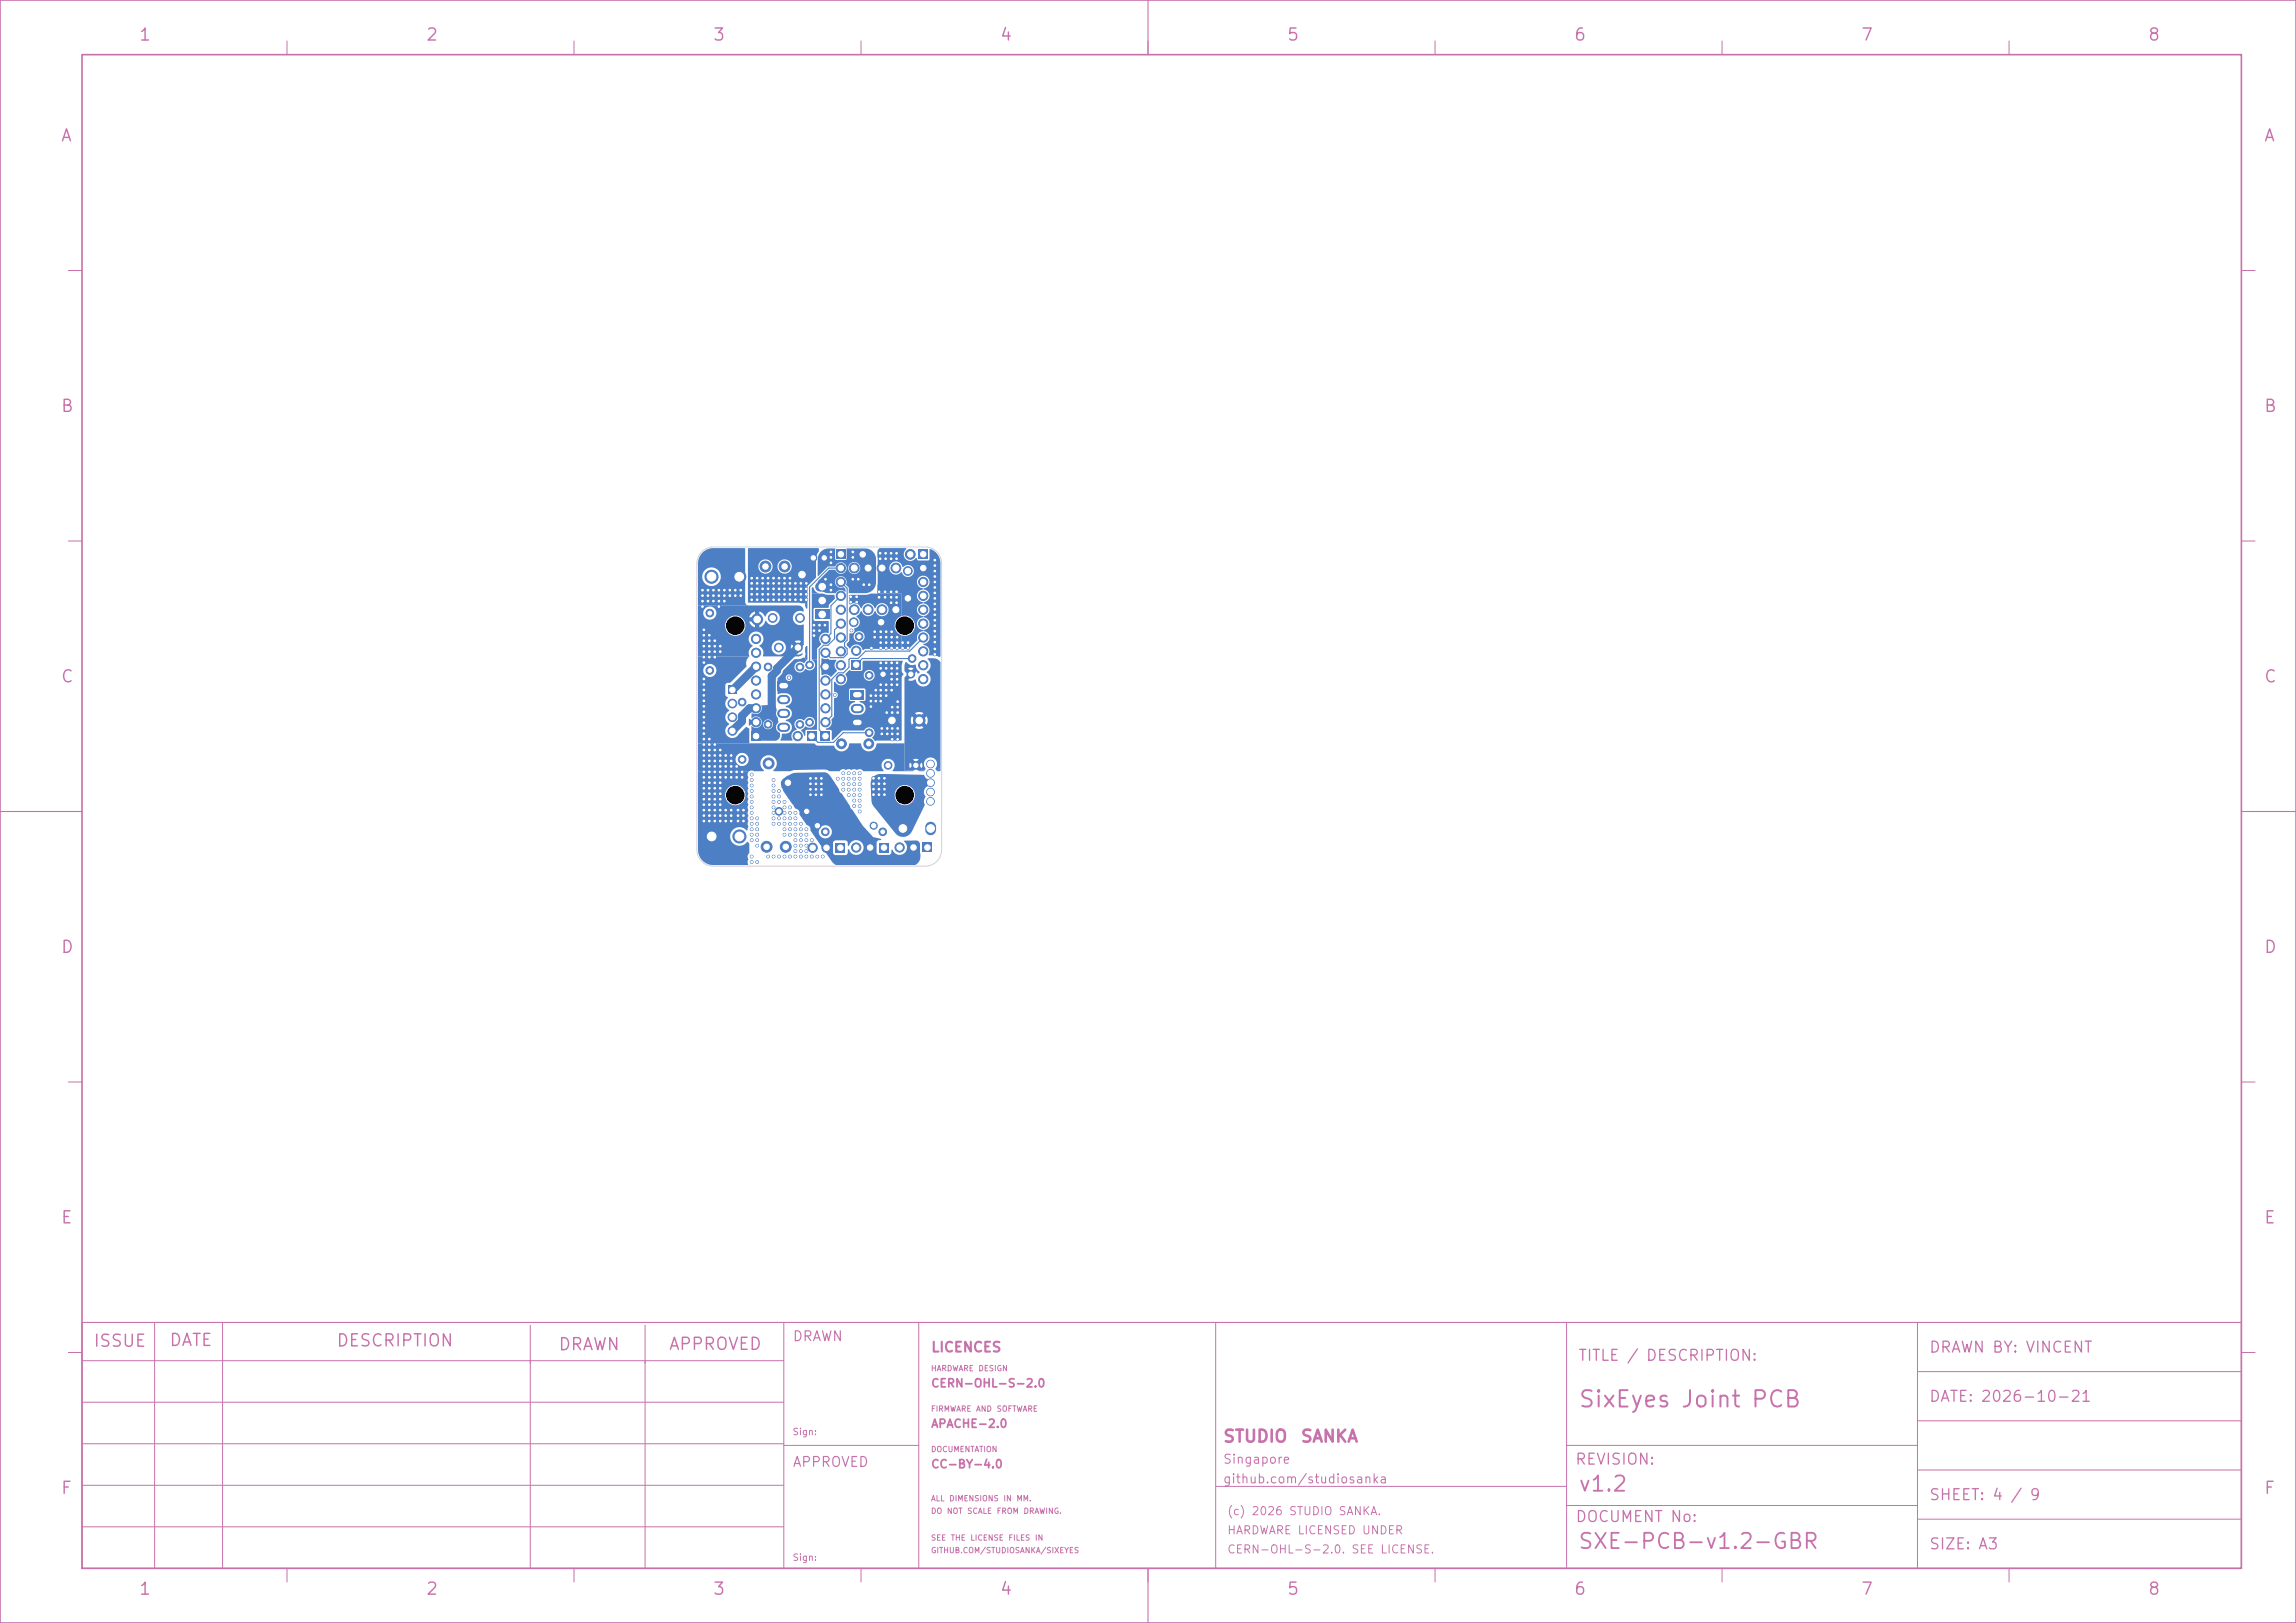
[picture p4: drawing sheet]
<svg xmlns="http://www.w3.org/2000/svg" width="420mm" height="297mm" viewBox="0 0 420 297" stroke-linecap="round" stroke-linejoin="round" font-family="sans-serif">
<defs><g id="words">
<text font-size="3" fill="#c872ab" x="288.6" y="258.3">SixEyes Joint PCB</text>
<g font-size="2.8" fill="#c872ab">
<text x="288.6" y="273.6">v1.2</text>
<text x="288.5" y="284.1">SXE-PCB-v1.2-GBR</text>
</g>
<g font-size="2.2" fill="#c872ab">
<text x="25.3" y="8">1</text>
<text x="77.8" y="8">2</text>
<text x="130.3" y="8">3</text>
<text x="182.8" y="8">4</text>
<text x="235.3" y="8">5</text>
<text x="287.8" y="8">6</text>
<text x="340.3" y="8">7</text>
<text x="392.8" y="8">8</text>
<text x="11" y="26.4">A</text>
<text x="414" y="26.4">A</text>
<text x="11" y="75.9">B</text>
<text x="414" y="75.9">B</text>
<text x="11" y="125.4">C</text>
<text x="414" y="125.4">C</text>
<text x="11" y="174.9">D</text>
<text x="414" y="174.9">D</text>
<text x="11" y="224.4">E</text>
<text x="414" y="224.4">E</text>
<text x="17" y="247">ISSUE</text>
<text x="30.8" y="246.9">DATE</text>
<text x="61.4" y="246.9">DESCRIPTION</text>
<text x="102" y="247.6">DRAWN</text>
<text x="122.2" y="247.6">APPROVED</text>
<text x="223.6" y="264.5">STUDIO</text>
<text x="237.8" y="264.5">SANKA</text>
<text x="11" y="273.9">F</text>
<text x="414" y="273.9">F</text>
<text x="25.3" y="292.4">1</text>
<text x="77.8" y="292.4">2</text>
<text x="130.3" y="292.4">3</text>
<text x="182.8" y="292.4">4</text>
<text x="235.3" y="292.4">5</text>
<text x="287.8" y="292.4">6</text>
<text x="340.3" y="292.4">7</text>
<text x="392.8" y="292.4">8</text>
</g>
<g font-size="2" fill="#c872ab">
<text x="288.6" y="249.5">TITLE / DESCRIPTION:</text>
<text x="352.8" y="248">DRAWN BY: VINCENT</text>
<text x="352.8" y="257">DATE: 2026-10-21</text>
<text x="288" y="268.5">REVISION:</text>
<text x="352.8" y="275">SHEET: 4 / 9</text>
<text x="288.1" y="279">DOCUMENT No:</text>
<text x="352.8" y="284">SIZE: A3</text>
</g>
<g font-size="1.8" fill="#c872ab">
<text x="144.9" y="245.9">DRAWN</text>
<text x="170.2" y="247.9">LICENCES</text>
<text x="144.9" y="268.9">APPROVED</text>
</g>
<g font-size="1.7" fill="#c872ab">
<text x="223.6" y="268.3">Singapore</text>
<text x="223.6" y="271.9">github.com/studiosanka</text>
</g>
<g font-size="1.5" fill="#c872ab">
<text x="170.2" y="254.2">CERN-OHL-S-2.0</text>
<text x="170.2" y="261.6">APACHE-2.0</text>
<text x="170.2" y="269">CC-BY-4.0</text>
<text x="224.4" y="277.6">(c) 2026 STUDIO SANKA.</text>
<text x="224.4" y="281.1">HARDWARE LICENSED UNDER</text>
<text x="224.4" y="284.6">CERN-OHL-S-2.0. SEE LICENSE.</text>
</g>
<g font-size="1.2" fill="#c872ab">
<text x="144.9" y="262.9">Sign:</text>
<text x="144.9" y="285.9">Sign:</text>
</g>
<g font-size="1" fill="#c872ab">
<text x="170.2" y="251.2">HARDWARE</text>
<text x="178.9" y="251.2">DESIGN</text>
<text x="170.2" y="258.6">FIRMWARE</text>
<text x="178.4" y="258.6">AND</text>
<text x="182.2" y="258.6">SOFTWARE</text>
<text x="170.2" y="266">DOCUMENTATION</text>
<text x="170.2" y="275">ALL</text>
<text x="173.5" y="275">DIMENSIONS</text>
<text x="183.4" y="275">IN</text>
<text x="185.8" y="275">MM.</text>
<text x="170.2" y="277.3">DO</text>
<text x="173.1" y="277.3">NOT</text>
<text x="176.8" y="277.3">SCALE</text>
<text x="182.2" y="277.3">FROM</text>
<text x="187.1" y="277.3">DRAWING.</text>
<text x="170.2" y="282.2">SEE</text>
<text x="170.2" y="284.5">GITHUB.COM/STUDIOSANKA/SIXEYES</text>
<text x="173.8" y="282.2">THE</text>
<text x="177.4" y="282.2">LICENSE</text>
<text x="184.4" y="282.2">FILES</text>
<text x="189.2" y="282.2">IN</text>
</g>
</g></defs>
<path d="M0 0h420v297h-420zM15 10h395v277h-395z" fill="none" stroke="#c872ab" stroke-width=".3"/>
<path d="M210 0v10M0 148.5h15M410 148.5h10M15 242h395v45h-395zM210 287v10" fill="none" stroke="#c872ab" stroke-width=".2"/>
<g fill="none" stroke="#c872ab" stroke-width=".18">
<path d="M52.5 7.5v2.5M105 7.5v2.5M157.5 7.5v2.5M210 7.5v2.5M262.5 7.5v2.5M315 7.5v2.5M367.5 7.5v2.5M12.5 49.5h2.5M410 49.5h2.5M12.5 99h2.5M410 99h2.5M12.5 148.5h2.5"/>
<path d="M410 148.5h2.5M12.5 198h2.5M410 198h2.5M12.5 247.5h2.5M15 249h128.4M15 256.6h128.4M28.3 242v45M40.7 242v45M97 242.5v44.5M118 242.5v44.5M143.4 242v45M168.1 242v45"/>
<path d="M222.4 242v45M286.6 242v45M350.7 251h59.3M350.7 242v45M410 247.5h2.5M15 264.2h128.4M15 271.8h128.4M15 279.4h128.4M143.4 264.5h24.7M222.4 272h64.2M286.5 275.5h64.2M286.6 264.5h64.1"/>
<path d="M350.7 260h59.3M350.7 269h59.3M350.7 278h59.3M52.5 287v2.5M105 287v2.5M157.5 287v2.5M210 287v2.5M262.5 287v2.5M315 287v2.5M367.5 287v2.5"/>
</g>
<g fill="#4d7fc4" stroke="#4d7fc4" stroke-width=".18">
<circle cx="130.1" cy="105.5" r="1.2"/>
<circle cx="135.2" cy="105.5" r="1.2"/>
<circle cx="166.1" cy="104.5" r=".8"/>
<circle cx="166.1" cy="109.5" r=".8"/>
<circle cx="130.2" cy="153.1" r="1.2"/>
<circle cx="135.3" cy="153.1" r="1.2"/>
</g>
<path d="M133.2 125.5h1.6v1.6h-1.6z" fill="#4d7fc4"/>
<g fill="#4d7fc4" stroke="#4d7fc4" stroke-width=".18">
<circle cx="134" cy="128.7" r=".8"/>
<circle cx="134" cy="131.2" r=".8"/>
<circle cx="134" cy="133.7" r=".8"/>
<circle cx="143.5" cy="103.7" r="1"/>
<circle cx="140" cy="103.7" r="1"/>
</g>
<path d="M147.6 133.9h1.7v1.6h-1.7z" fill="#4d7fc4"/>
<circle cx="145.9" cy="134.7" r=".85" fill="#4d7fc4" stroke="#4d7fc4" stroke-width=".18"/>
<path d="M150.1 133.9h1.7v1.6h-1.7z" fill="#4d7fc4"/>
<g fill="#4d7fc4" stroke="#4d7fc4" stroke-width=".18">
<circle cx="151" cy="132.2" r=".85"/>
<circle cx="151" cy="129.6" r=".85"/>
<circle cx="151" cy="127.1" r=".85"/>
<circle cx="151" cy="124.5" r=".85"/>
<circle cx="151" cy="122" r=".85"/>
<circle cx="151" cy="119.5" r=".85"/>
<circle cx="151" cy="116.9" r=".85"/>
</g>
<path d="M144 142h.3l1.1 1.2-1.3 1.4-1.3-1.4z" fill="#4d7fc4"/>
<g fill="#4d7fc4" stroke="#4d7fc4" stroke-width=".18">
<circle cx="140.6" cy="139.7" r="1"/>
<circle cx="166.9" cy="120.5" r=".7"/>
<circle cx="157.1" cy="116.5" r=".7"/>
<circle cx="146.3" cy="113.1" r=".8"/>
<circle cx="141.3" cy="113.1" r=".8"/>
<circle cx="148.1" cy="121.7" r=".7"/>
<circle cx="148.1" cy="132.2" r=".7"/>
</g>
<path d="M160.9 154.2h1.6v1.7h-1.6z" fill="#4d7fc4"/>
<g fill="#4d7fc4" stroke="#4d7fc4" stroke-width=".18">
<circle cx="159.2" cy="155.1" r=".85"/>
<circle cx="156.6" cy="155.1" r=".85"/>
<circle cx="129.8" cy="112.2" r=".7"/>
<circle cx="129.8" cy="122.7" r=".7"/>
<circle cx="161.5" cy="123.4" r=".7"/>
<circle cx="166.6" cy="123.4" r=".7"/>
<circle cx="170.2" cy="139.8" r=".7"/>
<circle cx="170.2" cy="141.5" r=".7"/>
<circle cx="170.2" cy="143.2" r=".7"/>
<circle cx="170.2" cy="144.9" r=".7"/>
<circle cx="170.2" cy="146.6" r=".7"/>
</g>
<path d="M168.8 154.2h1.7v1.7h-1.7z" fill="#4d7fc4"/>
<g fill="#4d7fc4" stroke="#4d7fc4" stroke-width=".18">
<circle cx="167.1" cy="155.1" r=".85"/>
<circle cx="164.6" cy="155.1" r=".85"/>
<circle cx="156.2" cy="113.9" r=".8"/>
<circle cx="161.2" cy="113.9" r=".8"/>
</g>
<path d="M149.1 111.5h2.6v1.8h-2.6z" fill="#4d7fc4"/>
<path d="M150 109.9h.8M150 107.4h.8" fill="none" stroke="#4d7fc4" stroke-width="1.8"/>
<path d="M155.8 120.8h1.7v1.7h-1.7z" fill="#4d7fc4"/>
<circle cx="156.6" cy="119.1" r=".85" fill="#4d7fc4" stroke="#4d7fc4" stroke-width=".18"/>
<path d="M164.2 150.4h2v2.5h-2z" fill="#4d7fc4"/>
<path d="M170.2 151.4v.5" fill="none" stroke="#4d7fc4" stroke-width="2"/>
<g fill="#4d7fc4" stroke="#4d7fc4" stroke-width=".18">
<circle cx="140.2" cy="155" r="1"/>
<circle cx="143.7" cy="155" r="1"/>
<circle cx="162.4" cy="140.1" r=".7"/>
<circle cx="167.5" cy="140.1" r=".7"/>
<circle cx="161.5" cy="152.2" r=".7"/>
<circle cx="151" cy="152.2" r=".7"/>
</g>
<path d="M152.9 154.3h1.7v1.7h-1.7z" fill="#4d7fc4"/>
<g fill="#4d7fc4" stroke="#4d7fc4" stroke-width=".18">
<circle cx="151.2" cy="155.1" r=".85"/>
<circle cx="148.7" cy="155.1" r=".85"/>
</g>
<path d="M168 100.6h1.7v1.7h-1.7z" fill="#4d7fc4"/>
<g fill="#4d7fc4" stroke="#4d7fc4" stroke-width=".18">
<circle cx="168.9" cy="104" r=".85"/>
<circle cx="168.9" cy="106.5" r=".85"/>
<circle cx="168.9" cy="109" r=".85"/>
<circle cx="168.9" cy="111.6" r=".85"/>
<circle cx="168.9" cy="114.1" r=".85"/>
<circle cx="168.9" cy="116.7" r=".85"/>
<circle cx="168.9" cy="119.2" r=".85"/>
<circle cx="168.9" cy="121.7" r=".85"/>
<circle cx="168.9" cy="124.3" r=".85"/>
<circle cx="163.9" cy="103.9" r=".9"/>
<circle cx="161.3" cy="103.9" r=".9"/>
<circle cx="158.8" cy="103.9" r=".9"/>
<circle cx="156.3" cy="103.9" r=".9"/>
<circle cx="156.3" cy="111.6" r=".9"/>
<circle cx="158.8" cy="111.6" r=".9"/>
<circle cx="161.3" cy="111.6" r=".9"/>
<circle cx="163.9" cy="111.6" r=".9"/>
<circle cx="157.8" cy="101.4" r=".9"/>
<circle cx="166.5" cy="101.4" r=".9"/>
<circle cx="168.2" cy="131.8" r="1.05"/>
<circle cx="163.2" cy="131.8" r="1.05"/>
<circle cx="142.5" cy="148.5" r=".7"/>
<circle cx="147.6" cy="148.5" r=".7"/>
<circle cx="150.8" cy="102.1" r=".65"/>
<circle cx="148.8" cy="102.1" r=".65"/>
</g>
<path d="M137.4 133.9h1.7v1.7h-1.7z" fill="#4d7fc4"/>
<g fill="#4d7fc4" stroke="#4d7fc4" stroke-width=".18">
<circle cx="138.3" cy="132.2" r=".85"/>
<circle cx="138.3" cy="129.6" r=".85"/>
<circle cx="138.3" cy="127.1" r=".85"/>
<circle cx="138.3" cy="124.5" r=".85"/>
<circle cx="138.3" cy="122" r=".85"/>
<circle cx="138.3" cy="119.5" r=".85"/>
<circle cx="138.3" cy="116.9" r=".85"/>
</g>
<path d="M153 100.6h1.7v1.7h-1.7z" fill="#4d7fc4"/>
<g fill="#4d7fc4" stroke="#4d7fc4" stroke-width=".18">
<circle cx="153.8" cy="104" r=".85"/>
<circle cx="153.8" cy="106.5" r=".85"/>
<circle cx="153.8" cy="109" r=".85"/>
<circle cx="153.8" cy="111.6" r=".85"/>
<circle cx="153.8" cy="114.1" r=".85"/>
<circle cx="153.8" cy="116.7" r=".85"/>
<circle cx="153.8" cy="119.2" r=".85"/>
<circle cx="153.8" cy="121.7" r=".85"/>
<circle cx="153.8" cy="124.3" r=".85"/>
<circle cx="153.9" cy="136.1" r=".9"/>
<circle cx="158.9" cy="136.1" r=".9"/>
<circle cx="146" cy="118.5" r=".8"/>
<circle cx="142.5" cy="118.5" r=".8"/>
<circle cx="159" cy="134.1" r=".7"/>
<circle cx="159" cy="123.6" r=".7"/>
</g>
<path d="M155.6 126.3h2.4v1.7h-2.4z" fill="#4d7fc4"/>
<path d="M156.5 129.7h.7M156.5 132.2h.7" fill="none" stroke="#4d7fc4" stroke-width="1.7"/>
<path d="M142.1 124.6h2.4v1.7h-2.4z" fill="#4d7fc4"/>
<path d="M143 128h.7M143 130.6h.7M143 133.1h.7" fill="none" stroke="#4d7fc4" stroke-width="1.7"/>
<g fill="#4d7fc4" stroke="#4d7fc4" stroke-width=".18">
<circle cx="146.3" cy="122.1" r=".7"/>
<circle cx="146.3" cy="132.6" r=".7"/>
<circle cx="135.7" cy="128.5" r=".7"/>
<circle cx="135.7" cy="139" r=".7"/>
<circle cx="159.8" cy="151.1" r=".65"/>
<circle cx="149.5" cy="151.1" r=".65"/>
<circle cx="140.5" cy="122" r=".7"/>
<circle cx="140.5" cy="132.5" r=".7"/>
<circle cx="138.5" cy="113.4" r="1"/>
<circle cx="146.7" cy="105.1" r="1"/>
<circle cx="152" cy="103" r=".25"/>
<circle cx="156" cy="102" r=".25"/>
<circle cx="152" cy="108" r=".25"/>
<circle cx="152" cy="102" r=".25"/>
<circle cx="152" cy="101" r=".25"/>
<circle cx="151" cy="106" r=".25"/>
<circle cx="158" cy="107" r=".25"/>
<circle cx="152" cy="107" r=".25"/>
<circle cx="156" cy="106" r=".25"/>
<circle cx="156" cy="101" r=".25"/>
<circle cx="157" cy="106" r=".25"/>
<circle cx="159" cy="107" r=".25"/>
<circle cx="145.5" cy="151.8" r=".25"/>
<circle cx="142.5" cy="149.8" r=".25"/>
<circle cx="146.5" cy="108.7" r=".25"/>
<circle cx="138.5" cy="150.8" r=".25"/>
<circle cx="141.5" cy="145.8" r=".25"/>
<circle cx="138.5" cy="154.8" r=".25"/>
<circle cx="138.5" cy="151.8" r=".25"/>
<circle cx="171" cy="115.5" r=".25"/>
<circle cx="161.9" cy="109.3" r=".25"/>
<circle cx="171" cy="103.5" r=".25"/>
<circle cx="162.1" cy="121.3" r=".25"/>
<circle cx="163.1" cy="123.3" r=".25"/>
<circle cx="144.5" cy="148.8" r=".25"/>
<circle cx="154.2" cy="144.5" r=".25"/>
<circle cx="140.5" cy="109.7" r=".25"/>
<circle cx="147.5" cy="108.7" r=".25"/>
<circle cx="139.5" cy="105.8" r=".25"/>
<circle cx="141.5" cy="106.7" r=".25"/>
<circle cx="171" cy="117.5" r=".25"/>
<circle cx="148.5" cy="156.8" r=".25"/>
<circle cx="162.3" cy="133.3" r=".25"/>
<circle cx="144.5" cy="108.7" r=".25"/>
<circle cx="162.2" cy="130.4" r=".25"/>
<circle cx="161.1" cy="127.3" r=".25"/>
<circle cx="138.5" cy="108.7" r=".25"/>
<circle cx="161.3" cy="134.3" r=".25"/>
<circle cx="137.5" cy="108.7" r=".25"/>
<circle cx="161" cy="101.2" r=".25"/>
<circle cx="145.5" cy="149.8" r=".25"/>
<circle cx="137.5" cy="141.8" r=".25"/>
<circle cx="143.5" cy="151.8" r=".25"/>
<circle cx="144.5" cy="147.8" r=".25"/>
<circle cx="164.1" cy="117.6" r=".25"/>
<circle cx="162.1" cy="116.6" r=".25"/>
<circle cx="164.1" cy="121.3" r=".25"/>
<circle cx="156.7" cy="110.2" r=".25"/>
<circle cx="143.5" cy="150.8" r=".25"/>
<circle cx="157.2" cy="147.5" r=".25"/>
<circle cx="147.5" cy="153.8" r=".25"/>
<circle cx="147.5" cy="106.7" r=".25"/>
<circle cx="161.1" cy="122.3" r=".25"/>
<circle cx="137.5" cy="144.8" r=".25"/>
<circle cx="148.5" cy="153.8" r=".25"/>
<circle cx="141.5" cy="149.8" r=".25"/>
<circle cx="171" cy="109.5" r=".25"/>
<circle cx="138.5" cy="109.7" r=".25"/>
<circle cx="142.5" cy="107.7" r=".25"/>
<circle cx="137.5" cy="109.7" r=".25"/>
<circle cx="171" cy="111.5" r=".25"/>
<circle cx="144.5" cy="152.8" r=".25"/>
<circle cx="138.5" cy="157.8" r=".25"/>
<circle cx="145.5" cy="156.8" r=".25"/>
<circle cx="163" cy="102.2" r=".25"/>
<circle cx="147.5" cy="151.8" r=".25"/>
<circle cx="171" cy="110.5" r=".25"/>
<circle cx="143.5" cy="152.8" r=".25"/>
<circle cx="156.2" cy="144.5" r=".25"/>
<circle cx="159.3" cy="127.3" r=".25"/>
<circle cx="157.2" cy="146.5" r=".25"/>
<circle cx="139.5" cy="106.7" r=".25"/>
<circle cx="160" cy="115.6" r=".25"/>
<circle cx="153.2" cy="142.5" r=".25"/>
<circle cx="144.5" cy="150.8" r=".25"/>
<circle cx="137.5" cy="107.7" r=".25"/>
<circle cx="163.1" cy="116.6" r=".25"/>
<circle cx="137.5" cy="150.8" r=".25"/>
<circle cx="143.5" cy="149.8" r=".25"/>
<circle cx="150.9" cy="114.4" r=".25"/>
<circle cx="141.5" cy="107.7" r=".25"/>
<circle cx="143.5" cy="146.8" r=".25"/>
<circle cx="142.5" cy="145.8" r=".25"/>
<circle cx="137.5" cy="143.8" r=".25"/>
<circle cx="161.1" cy="117.6" r=".25"/>
<circle cx="145.5" cy="107.7" r=".25"/>
<circle cx="164" cy="102.2" r=".25"/>
<circle cx="164.1" cy="116.6" r=".25"/>
<circle cx="171" cy="112.5" r=".25"/>
<circle cx="159.4" cy="118.6" r=".25"/>
<circle cx="143.5" cy="106.7" r=".25"/>
<circle cx="144.5" cy="149.8" r=".25"/>
<circle cx="147.5" cy="109.7" r=".25"/>
<circle cx="155.2" cy="145.5" r=".25"/>
<circle cx="171" cy="114.5" r=".25"/>
<circle cx="155.2" cy="141.5" r=".25"/>
<circle cx="164.2" cy="135.3" r=".25"/>
<circle cx="163" cy="101.2" r=".25"/>
<circle cx="160.2" cy="127.3" r=".25"/>
<circle cx="164.1" cy="118.6" r=".25"/>
<circle cx="163.1" cy="125.3" r=".25"/>
<circle cx="160.8" cy="109.3" r=".25"/>
<circle cx="146.5" cy="107.7" r=".25"/>
<circle cx="154.2" cy="141.5" r=".25"/>
<circle cx="161.1" cy="121.3" r=".25"/>
<circle cx="140.5" cy="108.7" r=".25"/>
<circle cx="164" cy="110.3" r=".25"/>
<circle cx="162.1" cy="118.6" r=".25"/>
<circle cx="171" cy="108.5" r=".25"/>
<circle cx="137.5" cy="152.8" r=".25"/>
<circle cx="160.2" cy="128.3" r=".25"/>
<circle cx="163.1" cy="118.6" r=".25"/>
<circle cx="146.5" cy="156.8" r=".25"/>
<circle cx="163" cy="110.3" r=".25"/>
<circle cx="154.2" cy="142.5" r=".25"/>
<circle cx="144.5" cy="105.8" r=".25"/>
<circle cx="155.6" cy="109.2" r=".25"/>
<circle cx="141.5" cy="143.8" r=".25"/>
<circle cx="150.5" cy="156.8" r=".25"/>
<circle cx="146.5" cy="155.8" r=".25"/>
<circle cx="143.5" cy="105.8" r=".25"/>
<circle cx="137.5" cy="148.8" r=".25"/>
<circle cx="165.1" cy="118.6" r=".25"/>
<circle cx="163" cy="108.3" r=".25"/>
<circle cx="144.5" cy="156.8" r=".25"/>
<circle cx="147.5" cy="152.8" r=".25"/>
<circle cx="156.7" cy="109.2" r=".25"/>
<circle cx="146.5" cy="153.8" r=".25"/>
<circle cx="157.2" cy="148.5" r=".25"/>
<circle cx="144.5" cy="107.7" r=".25"/>
<circle cx="164.1" cy="123.3" r=".25"/>
<circle cx="144.5" cy="151.8" r=".25"/>
<circle cx="162.1" cy="126.3" r=".25"/>
<circle cx="161" cy="102.3" r=".25"/>
<circle cx="147.5" cy="107.7" r=".25"/>
<circle cx="143.5" cy="107.7" r=".25"/>
<circle cx="138.5" cy="153.8" r=".25"/>
<circle cx="163.2" cy="133.3" r=".25"/>
<circle cx="163" cy="109.3" r=".25"/>
<circle cx="138.5" cy="106.7" r=".25"/>
<circle cx="171" cy="119.7" r=".25"/>
<circle cx="160.2" cy="126.3" r=".25"/>
<circle cx="157.2" cy="145.5" r=".25"/>
<circle cx="138.5" cy="105.8" r=".25"/>
<circle cx="163.1" cy="124.3" r=".25"/>
<circle cx="137.5" cy="157.8" r=".25"/>
<circle cx="142.5" cy="108.7" r=".25"/>
<circle cx="162" cy="102.2" r=".25"/>
<circle cx="141.5" cy="156.8" r=".25"/>
<circle cx="157.2" cy="143.5" r=".25"/>
<circle cx="144.5" cy="106.7" r=".25"/>
<circle cx="163.2" cy="129.4" r=".25"/>
<circle cx="159.3" cy="128.3" r=".25"/>
<circle cx="147.5" cy="156.8" r=".25"/>
<circle cx="137.5" cy="151.8" r=".25"/>
<circle cx="142.5" cy="109.7" r=".25"/>
<circle cx="142.5" cy="144.8" r=".25"/>
<circle cx="140.5" cy="107.7" r=".25"/>
<circle cx="146.5" cy="109.7" r=".25"/>
<circle cx="156.2" cy="146.5" r=".25"/>
<circle cx="142.5" cy="146.8" r=".25"/>
<circle cx="161.1" cy="118.6" r=".25"/>
<circle cx="140.5" cy="105.8" r=".25"/>
<circle cx="156.2" cy="141.5" r=".25"/>
<circle cx="171" cy="118.7" r=".25"/>
<circle cx="160" cy="116.6" r=".25"/>
<circle cx="142.5" cy="106.7" r=".25"/>
<circle cx="141.5" cy="148.8" r=".25"/>
<circle cx="156.2" cy="142.5" r=".25"/>
<circle cx="160.8" cy="108.3" r=".25"/>
<circle cx="171" cy="102.5" r=".25"/>
<circle cx="155.2" cy="144.5" r=".25"/>
<circle cx="141.5" cy="109.7" r=".25"/>
<circle cx="149.9" cy="115.4" r=".25"/>
<circle cx="163.2" cy="130.4" r=".25"/>
<circle cx="164" cy="109.3" r=".25"/>
<circle cx="140.5" cy="106.7" r=".25"/>
<circle cx="143.5" cy="108.7" r=".25"/>
<circle cx="141.5" cy="147.8" r=".25"/>
<circle cx="157.2" cy="144.5" r=".25"/>
<circle cx="138.5" cy="149.8" r=".25"/>
<circle cx="137.5" cy="147.8" r=".25"/>
<circle cx="171" cy="107.5" r=".25"/>
<circle cx="166.1" cy="118.6" r=".25"/>
<circle cx="139.5" cy="108.7" r=".25"/>
<circle cx="162.1" cy="125.3" r=".25"/>
<circle cx="171" cy="105.5" r=".25"/>
<circle cx="146.5" cy="106.7" r=".25"/>
<circle cx="139.5" cy="107.7" r=".25"/>
<circle cx="146.5" cy="152.8" r=".25"/>
<circle cx="142.5" cy="105.8" r=".25"/>
<circle cx="140.5" cy="156.8" r=".25"/>
<circle cx="164.2" cy="129.4" r=".25"/>
<circle cx="163.2" cy="134.3" r=".25"/>
<circle cx="143.5" cy="109.7" r=".25"/>
<circle cx="155.2" cy="143.5" r=".25"/>
<circle cx="163.1" cy="126.3" r=".25"/>
<circle cx="162" cy="101.2" r=".25"/>
<circle cx="137.5" cy="105.8" r=".25"/>
<circle cx="156.2" cy="147.5" r=".25"/>
<circle cx="148.9" cy="115.4" r=".25"/>
<circle cx="141.5" cy="146.8" r=".25"/>
<circle cx="145.5" cy="152.8" r=".25"/>
<circle cx="137.5" cy="153.8" r=".25"/>
<circle cx="162.1" cy="127.3" r=".25"/>
<circle cx="165.1" cy="117.6" r=".25"/>
<circle cx="143.5" cy="148.8" r=".25"/>
<circle cx="163.1" cy="115.6" r=".25"/>
<circle cx="155.6" cy="110.2" r=".25"/>
<circle cx="171" cy="116.5" r=".25"/>
<circle cx="137.5" cy="145.8" r=".25"/>
<circle cx="166.1" cy="117.6" r=".25"/>
<circle cx="138.5" cy="107.7" r=".25"/>
<circle cx="157.2" cy="142.5" r=".25"/>
<circle cx="163.1" cy="117.6" r=".25"/>
<circle cx="171" cy="113.5" r=".25"/>
<circle cx="137.5" cy="156.8" r=".25"/>
<circle cx="171" cy="106.5" r=".25"/>
<circle cx="139.5" cy="109.7" r=".25"/>
<circle cx="141.5" cy="150.8" r=".25"/>
<circle cx="161.3" cy="133.3" r=".25"/>
<circle cx="164" cy="108.3" r=".25"/>
<circle cx="164.2" cy="133.3" r=".25"/>
<circle cx="157.2" cy="141.5" r=".25"/>
<circle cx="145.5" cy="153.8" r=".25"/>
<circle cx="164" cy="101.2" r=".25"/>
<circle cx="142.5" cy="150.8" r=".25"/>
<circle cx="137.5" cy="142.8" r=".25"/>
<circle cx="142.5" cy="156.8" r=".25"/>
<circle cx="162.1" cy="122.3" r=".25"/>
<circle cx="148.9" cy="116.3" r=".25"/>
<circle cx="161.1" cy="125.3" r=".25"/>
<circle cx="138.5" cy="152.8" r=".25"/>
<circle cx="155.2" cy="142.5" r=".25"/>
<circle cx="161.1" cy="126.3" r=".25"/>
<circle cx="146.5" cy="154.8" r=".25"/>
<circle cx="137.5" cy="106.7" r=".25"/>
<circle cx="146.5" cy="150.8" r=".25"/>
<circle cx="137.5" cy="146.8" r=".25"/>
<circle cx="144.5" cy="109.7" r=".25"/>
<circle cx="143.5" cy="156.8" r=".25"/>
<circle cx="164.1" cy="124.3" r=".25"/>
<circle cx="156.2" cy="145.5" r=".25"/>
<circle cx="171" cy="104.5" r=".25"/>
<circle cx="161.9" cy="108.3" r=".25"/>
<circle cx="145.5" cy="108.7" r=".25"/>
<circle cx="162.1" cy="117.6" r=".25"/>
<circle cx="163.2" cy="135.3" r=".25"/>
<circle cx="164.2" cy="134.3" r=".25"/>
<circle cx="143.5" cy="147.8" r=".25"/>
<circle cx="145.5" cy="109.7" r=".25"/>
<circle cx="147.5" cy="155.8" r=".25"/>
<circle cx="163.1" cy="121.3" r=".25"/>
<circle cx="164.1" cy="122.3" r=".25"/>
<circle cx="149.5" cy="156.8" r=".25"/>
<circle cx="164.2" cy="130.4" r=".25"/>
<circle cx="161.1" cy="128.3" r=".25"/>
<circle cx="137.5" cy="149.8" r=".25"/>
<circle cx="161.1" cy="116.6" r=".25"/>
<circle cx="145.5" cy="154.8" r=".25"/>
<circle cx="141.5" cy="142.8" r=".25"/>
<circle cx="148.9" cy="114.4" r=".25"/>
<circle cx="154.2" cy="143.5" r=".25"/>
<circle cx="159.3" cy="129.3" r=".25"/>
<circle cx="145.5" cy="106.7" r=".25"/>
<circle cx="145.5" cy="148.8" r=".25"/>
<circle cx="147.5" cy="154.8" r=".25"/>
<circle cx="156.2" cy="143.5" r=".25"/>
<circle cx="145.5" cy="155.8" r=".25"/>
<circle cx="162.3" cy="134.3" r=".25"/>
<circle cx="161.1" cy="115.6" r=".25"/>
<circle cx="145.5" cy="150.8" r=".25"/>
<circle cx="162.1" cy="115.6" r=".25"/>
<circle cx="164.2" cy="128.4" r=".25"/>
<circle cx="163.1" cy="122.3" r=".25"/>
<circle cx="141.5" cy="144.8" r=".25"/>
<circle cx="141.5" cy="108.7" r=".25"/>
<circle cx="141.5" cy="105.8" r=".25"/>
<circle cx="149.9" cy="114.4" r=".25"/>
<circle cx="146.5" cy="151.8" r=".25"/>
<circle cx="164.1" cy="125.3" r=".25"/>
<circle cx="128.8" cy="150.3" r=".3"/>
<circle cx="129.8" cy="145.2" r=".3"/>
<circle cx="128.8" cy="149.3" r=".3"/>
<circle cx="130.8" cy="120.2" r=".3"/>
<circle cx="130.8" cy="146.3" r=".3"/>
<circle cx="129.8" cy="140.2" r=".3"/>
<circle cx="130.8" cy="136.2" r=".3"/>
<circle cx="134.5" cy="108" r=".3"/>
<circle cx="131.5" cy="108" r=".3"/>
<circle cx="129.8" cy="141.2" r=".3"/>
<circle cx="131.8" cy="139.2" r=".3"/>
<circle cx="129.8" cy="147.3" r=".3"/>
<circle cx="131.5" cy="109" r=".3"/>
<circle cx="128.5" cy="110" r=".3"/>
<circle cx="128.8" cy="147.3" r=".3"/>
<circle cx="128.8" cy="138.2" r=".3"/>
<circle cx="129.5" cy="110" r=".3"/>
<circle cx="130.5" cy="110" r=".3"/>
<circle cx="129.8" cy="117.2" r=".3"/>
<circle cx="131.8" cy="145.2" r=".3"/>
<circle cx="131.8" cy="149.3" r=".3"/>
<circle cx="130.8" cy="143.2" r=".3"/>
<circle cx="128.8" cy="124.2" r=".3"/>
<circle cx="128.8" cy="133.2" r=".3"/>
<circle cx="128.8" cy="117.2" r=".3"/>
<circle cx="128.8" cy="127.2" r=".3"/>
<circle cx="129.8" cy="137.2" r=".3"/>
<circle cx="128.8" cy="136.2" r=".3"/>
<circle cx="130.8" cy="138.2" r=".3"/>
<circle cx="130.8" cy="117.2" r=".3"/>
<circle cx="133.5" cy="109" r=".3"/>
<circle cx="132.5" cy="110" r=".3"/>
<circle cx="133.8" cy="139.2" r=".3"/>
<circle cx="128.8" cy="134.2" r=".3"/>
<circle cx="131.8" cy="137.2" r=".3"/>
<circle cx="134.8" cy="140.2" r=".3"/>
<circle cx="134.8" cy="141.2" r=".3"/>
<circle cx="132.8" cy="150.3" r=".3"/>
<circle cx="129.8" cy="138.2" r=".3"/>
<circle cx="129.8" cy="149.3" r=".3"/>
<circle cx="129.5" cy="108" r=".3"/>
<circle cx="130.8" cy="140.2" r=".3"/>
<circle cx="130.8" cy="141.2" r=".3"/>
<circle cx="130.8" cy="119.2" r=".3"/>
<circle cx="129.8" cy="144.2" r=".3"/>
<circle cx="128.8" cy="144.2" r=".3"/>
<circle cx="132.8" cy="141.2" r=".3"/>
<circle cx="135" cy="149.3" r=".3"/>
<circle cx="132.8" cy="140.2" r=".3"/>
<circle cx="130.8" cy="145.2" r=".3"/>
<circle cx="136" cy="148.3" r=".3"/>
<circle cx="132.8" cy="142.2" r=".3"/>
<circle cx="131.8" cy="138.2" r=".3"/>
<circle cx="131.8" cy="118.2" r=".3"/>
<circle cx="129.8" cy="116.2" r=".3"/>
<circle cx="136" cy="149.3" r=".3"/>
<circle cx="128.8" cy="141.2" r=".3"/>
<circle cx="128.8" cy="126.2" r=".3"/>
<circle cx="131.8" cy="147.3" r=".3"/>
<circle cx="133.8" cy="140.2" r=".3"/>
<circle cx="131.5" cy="110" r=".3"/>
<circle cx="135" cy="150.3" r=".3"/>
<circle cx="129.8" cy="139.2" r=".3"/>
<circle cx="132.5" cy="109" r=".3"/>
<circle cx="132.8" cy="148.3" r=".3"/>
<circle cx="130.8" cy="149.3" r=".3"/>
<circle cx="133.8" cy="149.3" r=".3"/>
<circle cx="130.8" cy="147.3" r=".3"/>
<circle cx="129.8" cy="143.2" r=".3"/>
<circle cx="128.8" cy="135.2" r=".3"/>
<circle cx="128.8" cy="146.3" r=".3"/>
<circle cx="128.8" cy="131.2" r=".3"/>
<circle cx="130.8" cy="142.2" r=".3"/>
<circle cx="131.8" cy="150.3" r=".3"/>
<circle cx="129.8" cy="118.2" r=".3"/>
<circle cx="128.8" cy="143.2" r=".3"/>
<circle cx="129.8" cy="136.2" r=".3"/>
<circle cx="131.8" cy="142.2" r=".3"/>
<circle cx="131.8" cy="144.2" r=".3"/>
<circle cx="134.5" cy="109" r=".3"/>
<circle cx="133.8" cy="150.3" r=".3"/>
<circle cx="128.8" cy="137.2" r=".3"/>
<circle cx="135.8" cy="141.2" r=".3"/>
<circle cx="131.8" cy="148.3" r=".3"/>
<circle cx="128.8" cy="125.2" r=".3"/>
<circle cx="128.8" cy="129.2" r=".3"/>
<circle cx="130.5" cy="109" r=".3"/>
<circle cx="132.8" cy="138.2" r=".3"/>
<circle cx="128.8" cy="142.2" r=".3"/>
<circle cx="133.8" cy="138.2" r=".3"/>
<circle cx="130.8" cy="137.2" r=".3"/>
<circle cx="128.8" cy="132.2" r=".3"/>
<circle cx="131.8" cy="140.2" r=".3"/>
<circle cx="135" cy="148.3" r=".3"/>
<circle cx="128.8" cy="148.3" r=".3"/>
<circle cx="130.8" cy="148.3" r=".3"/>
<circle cx="135.8" cy="142.2" r=".3"/>
<circle cx="133.5" cy="108" r=".3"/>
<circle cx="131.8" cy="141.2" r=".3"/>
<circle cx="135.5" cy="108" r=".3"/>
<circle cx="133.8" cy="141.2" r=".3"/>
<circle cx="128.5" cy="108" r=".3"/>
<circle cx="128.8" cy="115.2" r=".3"/>
<circle cx="131.8" cy="143.2" r=".3"/>
<circle cx="129.8" cy="146.3" r=".3"/>
<circle cx="133.8" cy="148.3" r=".3"/>
<circle cx="128.8" cy="121.2" r=".3"/>
<circle cx="130.8" cy="150.3" r=".3"/>
<circle cx="129.8" cy="148.3" r=".3"/>
<circle cx="131.8" cy="146.3" r=".3"/>
<circle cx="128.8" cy="145.2" r=".3"/>
<circle cx="135.5" cy="109" r=".3"/>
<circle cx="128.8" cy="128.2" r=".3"/>
<circle cx="128.8" cy="139.2" r=".3"/>
<circle cx="132.5" cy="108" r=".3"/>
<circle cx="129.8" cy="150.3" r=".3"/>
<circle cx="128.8" cy="119.2" r=".3"/>
<circle cx="131.8" cy="119.2" r=".3"/>
<circle cx="129.8" cy="120.2" r=".3"/>
<circle cx="128.8" cy="116.2" r=".3"/>
<circle cx="128.8" cy="130.2" r=".3"/>
<circle cx="132.8" cy="149.3" r=".3"/>
<circle cx="136" cy="150.3" r=".3"/>
<circle cx="131.5" cy="111" r=".3"/>
<circle cx="130.8" cy="139.2" r=".3"/>
<circle cx="130.8" cy="118.2" r=".3"/>
<circle cx="133.8" cy="142.2" r=".3"/>
<circle cx="129.5" cy="109" r=".3"/>
<circle cx="128.8" cy="118.2" r=".3"/>
<circle cx="128.5" cy="109" r=".3"/>
<circle cx="129.8" cy="142.2" r=".3"/>
<circle cx="128.5" cy="111" r=".3"/>
<circle cx="128.8" cy="140.2" r=".3"/>
<circle cx="134.8" cy="142.2" r=".3"/>
<circle cx="132.8" cy="139.2" r=".3"/>
<circle cx="128.8" cy="120.2" r=".3"/>
<circle cx="129.8" cy="119.2" r=".3"/>
<circle cx="130.5" cy="108" r=".3"/>
<circle cx="129.8" cy="135.2" r=".3"/>
<circle cx="130.8" cy="144.2" r=".3"/>
<circle cx="152.7" cy="127.2" r=".25"/>
<circle cx="148.2" cy="142.4" r=".3"/>
<circle cx="150.2" cy="144.4" r=".3"/>
<circle cx="148.2" cy="145.4" r=".3"/>
<circle cx="148.2" cy="144.4" r=".3"/>
<circle cx="150.2" cy="143.4" r=".3"/>
<circle cx="150.2" cy="142.4" r=".3"/>
<circle cx="149.2" cy="142.4" r=".3"/>
<circle cx="148.2" cy="143.4" r=".3"/>
<circle cx="150.2" cy="145.4" r=".3"/>
<circle cx="149.2" cy="143.4" r=".3"/>
<circle cx="149.2" cy="145.4" r=".3"/>
<circle cx="149.2" cy="144.4" r=".3"/>
<circle cx="144.3" cy="124" r=".3"/>
<circle cx="161.8" cy="142.4" r=".3"/>
<circle cx="159.8" cy="142.4" r=".3"/>
<circle cx="160.8" cy="144.4" r=".3"/>
<circle cx="160.8" cy="142.4" r=".3"/>
<circle cx="161.8" cy="145.4" r=".3"/>
<circle cx="161.8" cy="144.4" r=".3"/>
<circle cx="159.8" cy="143.4" r=".3"/>
<circle cx="161.8" cy="143.4" r=".3"/>
<circle cx="160.8" cy="145.4" r=".3"/>
<circle cx="159.8" cy="144.4" r=".3"/>
<circle cx="160.8" cy="143.4" r=".3"/>
<circle cx="159.8" cy="145.4" r=".3"/>
<circle cx="155.8" cy="115.4" r=".25"/>
</g>
<path d="M146 118.5l-3.9 3.8v.4l-.9 1v5.8l-1.5 1.5M138.3 122h.1M138.3 122l-4.3 4.3M138.3 129.6h-1.2l-1.4 1.4v1l-1.7 1.8" fill="none" stroke="#4d7fc4" stroke-width="1.5"/>
<path d="M153.8 114.1l-1.1 1.2v1.6l-1.2 1.2h-.9l-.8 .8v14.6l1.2 1.2M153.8 109l-1.8 1.8v5.1l-1 1M153.8 104h-2.2l-3.5 3.4v14.3M153.8 106.5l1.2 1.2v9.4l-.5 .5v.6l.5 .5v1l-.7 .7h-2.4l-.9-.9M168.9 116.7l-2.5 2.4h-8.1l-1.3 1.4h-1.5l-.2 .2v1.4l-1 1h-1l-1.2 1.2v6.7l-1.1 1.2M159 134.1h-4.8l-1.7 1.8h-2.9l-1.1-1.2M166.9 120.5h-9.2l-1.1 1.1-.7-.7" fill="none" stroke="#4d7fc4" stroke-width=".2"/>
<g fill="#4d7fc4">
<path d="M152.6 124.8h.2a1.15 1.15 0 0 0 1.6 .5 1.15 1.15 0 0 0 .4-1.6h3.2v.2a1.01 1.01 0 0 0 1.7 .4 1.01 1.01 0 0 0-.3-1.7 1.01 1.01 0 0 0-1.4 1.1h-3.2l-.2-.3 .8-.8 .3 .2 1.9-.1 .2-.2v-1.4l.2-.2 7.1 .1-.2 1 .1 .9 .3 .5-.4 .6v11.5l-4.8 .1-.6-.6a1.06 1.06 0 0 0 .1-1.7 1.06 1.06 0 0 0-1.6 .4h-3.9l-1.8 1.7-.1-.1-.1-1.6-.2-.1-.8-.1v-.2a1.31 1.31 0 0 0 1-1.7l.5-.5v-3.3a.61 .61 0 0 0 .6-.5 .61 .61 0 0 0-.4-.7h-.2v-.4h2.7l.1 1.9 .2 .2h.7l.1 .2a1.16 1.16 0 0 0-1.1 1.2 1.16 1.16 0 0 0 1.1 1.1h.9a1.2 1.2 0 0 0 1-1.2 1.2 1.2 0 0 0-1.1-1.2l.1-.1h.8l.2-.3v-1.8l-.1-.2h-2.6l-.3 .2h-2.7z"/>
<path d="M143.2 122.7l2.1-2.1h1l1-.2v.3l.4-.1v.1l-.6 .6a1.04 1.04 0 0 0-1.6 .1 1.04 1.04 0 0 0 .3 1.5 1.04 1.04 0 0 0 1.5-.5 1.07 1.07 0 0 0 1.6-.2 1.07 1.07 0 0 0-.4-1.5h.8l.1-.1v12.8l-.1 .1-1.9 .1-.1 .2v.8h-.2l-.2-.5-.4-.4 .8-.8a1.02 1.02 0 0 0 1.6-.1 1.02 1.02 0 0 0-.3-1.5 1.02 1.02 0 0 0-1.5 .5 1.04 1.04 0 0 0-1.5 .1 1.04 1.04 0 0 0 .1 1.4v.1a1.58 1.58 0 0 0-.9 1.6l.1 .5h-2.1l.2-1.2 .8-.1a1.18 1.18 0 0 0 1-1.2 1.18 1.18 0 0 0-1.1-1.1v-.1a1.21 1.21 0 0 0 1.1-1.2 1.21 1.21 0 0 0-1.1-1.2v-.2a1.18 1.18 0 0 0 1.2-1.1 1.18 1.18 0 0 0-1.1-1.2h-.9l-.5 .1-.2-.1v-2.8l.2-.2h1.3a.6 .6 0 0 0 .8 .7 .6 .6 0 0 0 .2-1 .6 .6 0 0 0-1 .3h-1.3l.7-.7z"/>
<path d="M137 131.6l.1-.1a.64 .64 0 0 0 1-.1 .77 .77 0 0 1 .9 .6 .77 .77 0 0 1-.4 .9 .77 .77 0 0 1-1-.3l-.4 .2-.2-.1z"/>
<path d="M150.3 120.5l.6 .1 .5-.1 .4 .3h1.1l.1 .1a1.4 1.4 0 0 0 .1 1.9l-1 1h-.2a1.26 1.26 0 0 0-1.6-.3z"/>
<path d="M160.8 100.4l.1-.1h4.8l.1 .1a1.26 1.26 0 0 0-.1 2 1.26 1.26 0 0 0 1.9-.3l.4 .5 1.9-.1 .1-.2v-1.7l.2-.1 .8 .4 .4 .5 .5 .8 .1 .6v17.2l-.2 .2-.6-.2-1.3-.1a1.26 1.26 0 0 0-1-1.9l.1-.2a1.19 1.19 0 0 0 1-1.2 1.19 1.19 0 0 0-1.1-1.1v-.2a1.21 1.21 0 0 0 1.1-1.2 1.21 1.21 0 0 0-1.1-1.2v-.1a1.21 1.21 0 0 0 1.1-1.2 1.21 1.21 0 0 0-1.1-1.2v-.2a1.21 1.21 0 0 0 1.1-1.2 1.21 1.21 0 0 0-1.1-1.2l.1-.1a1.15 1.15 0 0 0 1-1.7 1.15 1.15 0 0 0-2-.2 1.15 1.15 0 0 0 .6 1.8l.2 .1v.1a1.21 1.21 0 0 0-1.1 1.2 1.21 1.21 0 0 0 1.1 1.2v.2a1.21 1.21 0 0 0-1.1 1.2 1.21 1.21 0 0 0 1.1 1.2v.1a1.21 1.21 0 0 0-1.1 1.2 1.21 1.21 0 0 0 1.1 1.2v.2a1.32 1.32 0 0 0-1 1.7l-1.6 1.5h-1.4l.1-.1-.1-2.4a1.85 1.85 0 0 0 2.6-1.7 1.85 1.85 0 0 0-2.6-1.7l.1-4.2h-4.4l.1-4.7h2.1v.1a1.24 1.24 0 0 0 .9 1.1 1.24 1.24 0 0 0 1.3-.4 1.15 1.15 0 0 0 1.3 .9 1.15 1.15 0 0 0 .9-1.4 1.15 1.15 0 0 0-1.9-.4l-.1-.1a1.21 1.21 0 0 0-1.3-.9 1.21 1.21 0 0 0-1.1 1.1h-2.1l-.1-2.8z"/>
<path d="M164 113.5l-.1 .1z"/>
<path d="M136.9 100.3h12.7l.2 .1v.5l-.4 .8-.1 .7v3.2l-1.6 1.7v1.5l-.1-.2-.3 .1v1.7l-10.4-.1-.1-6.7h1.9a1.3 1.3 0 0 0 1.3 1.4 1.3 1.3 0 0 0 1.3-1.4h.9a1.3 1.3 0 0 0 1.8 1.3 1.3 1.3 0 0 0 .4-2.2 1.3 1.3 0 0 0-2.1 .7l-.1 .2h-.9a1.3 1.3 0 0 0-1.3-1.2 1.3 1.3 0 0 0-1.3 1.2h-1.9z"/>
<path d="M148.5 107.6l.2-.1a1.83 1.83 0 0 0 1.1 1.1h-1.2l-.1 .2z"/>
<path d="M147.5 118.2l.2 .1v2.3l-.3 .1-.1-.1v-2.1z"/>
<path d="M148.5 108.7l2-.1 .7 .2 1.4 .1 .1 .7-1 1-.1 .6h-2.5l-.3 .3v1.9l.1 .2 2.7 .1-.1 2.1a1.22 1.22 0 0 0-1.5 .5 1.22 1.22 0 0 0 .2 1.6l-.7 .8-.1 2h-.9z"/>
<path d="M155.4 108.9l3.2-.1 .7-.2h5.6v4.1a1.97 1.97 0 0 0-1.3 1.8 1.97 1.97 0 0 0 1.3 1.8l-.1 2.4h-6.5l-.5 .3a1.21 1.21 0 0 0-1-1.1 1.21 1.21 0 0 0-1.3 .8l-.6-.6v-.3l.4-.5 .1-.7h.7l.1 .2a1.01 1.01 0 0 0 1.6 .4 1.01 1.01 0 0 0-.3-1.7 1.01 1.01 0 0 0-1.4 1.1h-.7v-.6l.1-.1a.64 .64 0 0 0 .7-.2 .64 .64 0 0 0 .1-.7 1.15 1.15 0 0 0 1-1 1.15 1.15 0 0 0-.6-1.2l.5-.4 .2-.5h.3a1.27 1.27 0 0 0 1.2 .9 1.27 1.27 0 0 0 1.2-1l.1 .1a1.2 1.2 0 0 0 1.9 .5 1.2 1.2 0 0 0-.2-1.9 1.2 1.2 0 0 0-1.8 .8h-.1a1.25 1.25 0 0 0-1.2-.9 1.25 1.25 0 0 0-1.2 .9h-.2a1.27 1.27 0 0 0-1.9-.7l-.1-.1z"/>
<path d="M147.3 108.7l.3-.1 .1 .2v2.5l-.2 .1-.2-.5z"/>
<path d="M159.9 142.1l.9-.5 8.2 .2a1.3 1.3 0 0 0 1.5 .9l.3 .6-.1 .5a1.28 1.28 0 0 0-1.5 .5 1.28 1.28 0 0 0 .1 1.5 2.01 2.01 0 0 0-.1 1.5l-2.5 5.1-.9 .7h-1.1l-.9-.6-4-4.9-.4-.8v-1.4h4.2a1.85 1.85 0 0 0 2.6 1.8 1.85 1.85 0 0 0 .5-3.1 1.85 1.85 0 0 0-3 1l-.1 .3h-4.2l-.1-2.2 .2-.7z"/>
<path d="M127.7 136.1h21.2l.6 .4h3a1.46 1.46 0 0 0 1.6 1 1.46 1.46 0 0 0 1.3-1.4l2-.1a1.47 1.47 0 0 0 1.5 1.5 1.47 1.47 0 0 0 1.5-1.4l5-.1v5h1.8l-.2 .1h-3.6l-.1-.1a1.23 1.23 0 0 0 0-1.8 1.23 1.23 0 0 0-1.7 0 1.23 1.23 0 0 0 0 1.8l-.1 .1h-3.5a.97 .97 0 0 0-1.3-.2l-.5-.2-.5 .2-.5-.2-.4 .2a.97 .97 0 0 0-1.3 .2h-1.7l-1-.3-5.2 .1-1 .2h-3l-.1-.1a1.52 1.52 0 0 0 .2-2.3 1.52 1.52 0 0 0-2.3 .1 1.52 1.52 0 0 0 .3 2.2l-.1 .1h-1.6l-.4-.1-.6 .1h-9.3v-2h6.8a1.2 1.2 0 0 0 1.9 .9 1.2 1.2 0 0 0 0-2 1.2 1.2 0 0 0-1.9 .9v.2h-6.8z"/>
<path d="M167.9 141h1.2l-.1 .1h-.9z"/>
<path d="M171.2 140.9l.4-.1 .4-.5v.8h-.6z"/>
<path d="M165.7 121.2h.1a1.44 1.44 0 0 0 1.7 .4 1.46 1.46 0 0 0 .7 1.3v.2l-.2 .2-.2-.1-.1-.3-.6 .5a.45 .45 0 0 0-.5-.4 .45 .45 0 0 0-.4 .4 .45 .45 0 0 0 .4 .5l-.5 .6a1.41 1.41 0 0 0 1.3-.2 1.4 1.4 0 0 0 2.2 1.2 1.4 1.4 0 0 0-.1-2.5l.1-.1a1.41 1.41 0 0 0 .1-2.3l.1-.1h1.4l.6 .4 .2 .4v19l-.6 .7-.3-.2a1.58 1.58 0 0 0-.3-2 1.24 1.24 0 0 0-1.5 .3 1.24 1.24 0 0 0 0 1.6l-.2 .3h-1.2l-.4-.4-.3 .4-1.7-.1-.1-.9h.9l.1 .6 .5-.6h.2v.1a.4 .4 0 0 0 .5 .4 .4 .4 0 0 0 .3-.4h.2l.5 .5 .1-.4-.1-.7-.5 .6h-.2a.4 .4 0 0 0-.3-.4 .4 .4 0 0 0-.5 .3h-.2l-.5-.5-.1 .5h-.9v-1h1.6l.5 .5 .5-.5-.4-.1-2.2 .1v-7.3h1.2l.2 .9 .7-.6 .5 .5-.6 .7 .6 .2 .9-.2-.6-.7 .5-.5 .7 .6 .2-.9-.2-.6-.6 .5h-.2l-.4-.4 .6-.7-.6-.2-.9 .2 .6 .6-.5 .6-.7-.6-.2 .6h-1.2v-7.7l.6-.6-.6-.6v-.5h.7l.5 .5 .5-.5-.4-.1-1.3 .1 .1-.6z"/>
<path d="M137.5 130.6h.3a1.09 1.09 0 0 0 1.3-.3 1.09 1.09 0 0 0 .2-1.2l1.7-.1a1 1 0 0 1 .9 1.5l.1 .4 .3 .4 .1 .9a1.1 1.1 0 0 0 .3 1.9v.3a1 1 0 0 1-1 1.2l-3-.1a1.04 1.04 0 0 1-1.3-1.1l.1-1.5a1.07 1.07 0 0 0 1.8-.4h.3a.9 .9 0 0 0 1.2 .9 .9 .9 0 0 0 .3-1.5 .9 .9 0 0 0-1.5 .4v.2h-.3a1.09 1.09 0 0 0-.5-1.3 1.09 1.09 0 0 0-1.3 .2z"/>
<path d="M127.7 110.8h18.3a.91 .91 0 0 1 1 1.1 1.34 1.34 0 0 0-2 1.2 1.34 1.34 0 0 0 2 1.2v3.7l-.5 .6a.5 .5 0 0 0-.5-.6 .5 .5 0 0 0-.5 .5 .5 .5 0 0 0 .5 .5l-.6 .7h.1a1.43 1.43 0 0 0 1.3-.1v.1l-.2 .2-.6 .2h-6.4v-.1a1.35 1.35 0 0 0-.5-1.6h2.1v.2a1.3 1.3 0 0 0 1.4 1.2 1.3 1.3 0 0 0 1.2-1.4h.9l.1 .7 .6-.6-.6-.6-.1 .5h-.9a1.28 1.28 0 0 0-.7-1.1h2.3l.6 .6 .6-.6-.5-.1-.7 .1h-2.4a1.3 1.3 0 0 0-1.8 1.1h-2.1l-.2-.2a1.44 1.44 0 0 0 .7-1.4 1.44 1.44 0 0 0-1-1.2 1.39 1.39 0 0 0-1.6 .9 1.39 1.39 0 0 0 .7 1.7 1.49 1.49 0 0 0-.6 1.9h-9.4v-5.7h4.9v.2a1.85 1.85 0 0 0 2.8 1.5 1.85 1.85 0 0 0 .1-3.1h2.6l-.2 .3 .2 .5h-1v.1l.4 .6 .6 .3v-1l.3 .2 .5-.2v1a1.82 1.82 0 0 0 1.2-1.2 1.32 1.32 0 0 0 1.8 .7 1.32 1.32 0 0 0 .5-1.8 1.32 1.32 0 0 0-1.9-.4l-.5 .7h-.1a1.49 1.49 0 0 0-1-.9v1l-.3-.1-.5 .1v-1l-.6 .3-.4 .8h-1.6l-.2-.2a1.85 1.85 0 0 0-2.7 1.6h-4.9v-2.3h.9v.2a1.2 1.2 0 0 0 1.9 .9 1.2 1.2 0 0 0 0-2 1.2 1.2 0 0 0-1.9 .9h-.9z"/>
<path d="M127.7 141l.1 .1h9.2a1 1 0 0 0-.1 1.2l-.2 .5 .2 .4a1.01 1.01 0 0 0 0 1.1l-.2 .5 .2 .4a1.09 1.09 0 0 0 0 1.1l-.2 .5 .2 .4a1.09 1.09 0 0 0 0 1.1l-.2 .5 .2 .4a1.09 1.09 0 0 0 0 1.1l-.2 .5 .2 .5-.2 .6-.1 .1a1.72 1.72 0 0 0-2.6-.1 1.72 1.72 0 0 0 .2 2.6 1.72 1.72 0 0 0 2.5-.5l.4 .4v1.7a1.04 1.04 0 0 0-.2 1.2l-.1 1h-6.6l-.7-.2-.8-.4-.4-.5-.5-.8-.1-.9v-10.1h4.9v.2a1.85 1.85 0 0 0 2.9 1.5 1.85 1.85 0 0 0 0-3.2 1.85 1.85 0 0 0-2.9 1.5h-4.9z"/>
<path d="M127.7 120.1h9.4l-.6 .9v1l-2.9 2.9-.5 .1-.4 .2v2l.4 .4a1.44 1.44 0 0 0 .3 2.3v.1a1.39 1.39 0 0 0 0 2.4v.1a1.32 1.32 0 0 0-.4 2.1 1.32 1.32 0 0 0 2.1-.2l1.3-1.4 .6 .3 .1 2.7h-9.3l-.1 .2v-13.6h.9a1.2 1.2 0 0 0 1.7 1.2 1.2 1.2 0 0 0 .3-2 1.2 1.2 0 0 0-1.9 .6l-.1 .2h-.9z"/>
<path d="M137 119.6v.2z"/>
<path d="M134.6 116.3h.3z"/>
<path d="M129.2 113.2l.1 .1z"/>
<path d="M134.9 112.7h.1z"/>
<path d="M131 111.7v.1z"/>
<path d="M130.4 111.1l.1 .1z"/>
<path d="M128.5 101.1l.8-.5 .9-.3 6.1 .1v9.9a.64 .64 0 0 0 .6 .5h-9.2v-5.4h.7a1.7 1.7 0 0 0 2.4 1.7 1.7 1.7 0 0 0 .4-2.9 1.7 1.7 0 0 0-2.7 1l-.1 .2h-.7v-2.9l.3-.6z"/>
<path d="M143.2 142.5l1.4-.8 .7-.3 5.4-.1 .7 .2 .6 .7 1.5 2.2 .1 .5 .4 .3 1.6 2.7 2.2 3.2 1.3 1.4a3 3 0 0 0 2.1 1.1l-.1 .1a.68 .68 0 0 0-.7 .4v2l.2 .3h2.1l.3-.2 .1-.6 .1-.1a1.4 1.4 0 0 0 2.1 .7 1.4 1.4 0 0 0 .1-2.3l.1-.1h2.1l.5 .2 .2 .4 .1 2.4a1.67 1.67 0 0 1-1 1.5h-14.4l-.8-.7-2.4-3.4h2.6v1.9l.4 .4 2-.1 .2-.2 .1-.7 .1-.1a1.37 1.37 0 0 0 1.8 1 1.37 1.37 0 0 0 .8-1.9 1.37 1.37 0 0 0-2.1-.4l-.5 .7-.1-.1-.1-.7-.4-.2h-1.8l-.3 .1-.1 .3h-2.6l-1.4-2.1h1.4a1.2 1.2 0 0 0 1.6 1.2 1.2 1.2 0 0 0 .3-2 1.2 1.2 0 0 0-1.9 .6v.2h-1.4l-.2-.2a.81 .81 0 0 0-.6-.9l-1.4-1.9a.88 .88 0 0 0-.7-1.2l-2.5-3.7-.1-1.1z"/>
<path d="M150.1 101l.9-.6h1.8v2l1.9 .1 .2-.2-.1-1.9h3.4a2 2 0 0 1 2.1 2v4.1a2 2 0 0 1-2.1 2h-2.9l-.1-1-.4-.5a1.07 1.07 0 0 0-.8-1.5 1.07 1.07 0 0 0-1.2 1.2 1.07 1.07 0 0 0 1.5 .8l.4 .3-.1 .5a1.15 1.15 0 0 0-1.8 .2h-1.2a1.99 1.99 0 0 1-2-2.1l2.1-2.1h1.1a1.07 1.07 0 0 0 1.2 .7 1.07 1.07 0 0 0 .9-1.1h.3a1.1 1.1 0 0 0 1.5 1.1 1.1 1.1 0 0 0 .3-1.9 1.1 1.1 0 0 0-1.8 .6v.2h-.3a1.08 1.08 0 0 0-1-1 1.08 1.08 0 0 0-1.1 .8h-1.3l-1.9 1.8v-3.5z"/>
</g>
<path d="M128.4 101a3 3 0 0 1 2.1-.9h38.7a3 3 0 0 1 3 3v52.4a3 3 0 0 1-3 3h-38.7a3 3 0 0 1-3-3v-52.4a3 3 0 0 1 .9-2.1z" fill="none" stroke="#d0d2cd" stroke-width=".18"/>
<g fill="#fff" stroke="#fff" stroke-width=".18">
<circle cx="152" cy="103" r=".15"/>
<circle cx="156" cy="102" r=".15"/>
<circle cx="152" cy="108" r=".15"/>
<circle cx="152" cy="102" r=".15"/>
<circle cx="152" cy="101" r=".15"/>
<circle cx="151" cy="106" r=".15"/>
<circle cx="158" cy="107" r=".15"/>
<circle cx="152" cy="107" r=".15"/>
<circle cx="156" cy="106" r=".15"/>
<circle cx="156" cy="101" r=".15"/>
<circle cx="157" cy="106" r=".15"/>
<circle cx="159" cy="107" r=".15"/>
<circle cx="145.5" cy="151.7" r=".15"/>
<circle cx="142.5" cy="149.7" r=".15"/>
<circle cx="146.5" cy="108.7" r=".15"/>
<circle cx="138.5" cy="150.7" r=".15"/>
<circle cx="141.5" cy="145.7" r=".15"/>
<circle cx="138.5" cy="154.7" r=".15"/>
<circle cx="138.5" cy="151.7" r=".15"/>
<circle cx="171" cy="115.5" r=".15"/>
<circle cx="161.9" cy="109.3" r=".15"/>
<circle cx="171" cy="103.5" r=".15"/>
<circle cx="162.1" cy="121.3" r=".15"/>
<circle cx="163.1" cy="123.3" r=".15"/>
<circle cx="144.5" cy="148.7" r=".15"/>
<circle cx="154.2" cy="144.5" r=".15"/>
<circle cx="140.5" cy="109.7" r=".15"/>
<circle cx="147.5" cy="108.7" r=".15"/>
<circle cx="139.5" cy="105.8" r=".15"/>
<circle cx="141.5" cy="106.7" r=".15"/>
<circle cx="171" cy="117.5" r=".15"/>
<circle cx="148.5" cy="156.7" r=".15"/>
<circle cx="162.3" cy="133.3" r=".15"/>
<circle cx="144.5" cy="108.7" r=".15"/>
<circle cx="162.2" cy="130.4" r=".15"/>
<circle cx="161.1" cy="127.3" r=".15"/>
<circle cx="138.5" cy="108.7" r=".15"/>
<circle cx="161.3" cy="134.3" r=".15"/>
<circle cx="137.5" cy="108.7" r=".15"/>
<circle cx="161" cy="101.2" r=".15"/>
<circle cx="145.5" cy="149.7" r=".15"/>
<circle cx="137.5" cy="141.7" r=".15"/>
<circle cx="143.5" cy="151.7" r=".15"/>
<circle cx="144.5" cy="147.7" r=".15"/>
<circle cx="164.1" cy="117.6" r=".15"/>
<circle cx="162.1" cy="116.6" r=".15"/>
<circle cx="164.1" cy="121.3" r=".15"/>
<circle cx="156.7" cy="110.2" r=".15"/>
<circle cx="143.5" cy="150.7" r=".15"/>
<circle cx="157.2" cy="147.5" r=".15"/>
<circle cx="147.5" cy="153.7" r=".15"/>
<circle cx="147.5" cy="106.7" r=".15"/>
<circle cx="161.1" cy="122.3" r=".15"/>
<circle cx="137.5" cy="144.7" r=".15"/>
<circle cx="148.5" cy="153.7" r=".15"/>
<circle cx="141.5" cy="149.7" r=".15"/>
<circle cx="171" cy="109.5" r=".15"/>
<circle cx="138.5" cy="109.7" r=".15"/>
<circle cx="142.5" cy="107.7" r=".15"/>
<circle cx="137.5" cy="109.7" r=".15"/>
<circle cx="171" cy="111.5" r=".15"/>
<circle cx="144.5" cy="152.7" r=".15"/>
<circle cx="138.5" cy="157.7" r=".15"/>
<circle cx="145.5" cy="156.7" r=".15"/>
<circle cx="163" cy="102.3" r=".15"/>
<circle cx="147.5" cy="151.7" r=".15"/>
<circle cx="171" cy="110.5" r=".15"/>
<circle cx="143.5" cy="152.7" r=".15"/>
<circle cx="156.2" cy="144.5" r=".15"/>
<circle cx="159.3" cy="127.3" r=".15"/>
<circle cx="157.2" cy="146.5" r=".15"/>
<circle cx="139.5" cy="106.7" r=".15"/>
<circle cx="160" cy="115.6" r=".15"/>
<circle cx="153.2" cy="142.5" r=".15"/>
<circle cx="144.5" cy="150.7" r=".15"/>
<circle cx="137.5" cy="107.7" r=".15"/>
<circle cx="163.1" cy="116.6" r=".15"/>
<circle cx="137.5" cy="150.7" r=".15"/>
<circle cx="143.5" cy="149.7" r=".15"/>
<circle cx="150.9" cy="114.4" r=".15"/>
<circle cx="141.5" cy="107.7" r=".15"/>
<circle cx="143.5" cy="146.7" r=".15"/>
<circle cx="142.5" cy="145.7" r=".15"/>
<circle cx="137.5" cy="143.7" r=".15"/>
<circle cx="161.1" cy="117.6" r=".15"/>
<circle cx="145.5" cy="107.7" r=".15"/>
<circle cx="164" cy="102.3" r=".15"/>
<circle cx="164.1" cy="116.6" r=".15"/>
<circle cx="171" cy="112.5" r=".15"/>
<circle cx="159.4" cy="118.6" r=".15"/>
<circle cx="143.5" cy="106.7" r=".15"/>
<circle cx="144.5" cy="149.7" r=".15"/>
<circle cx="147.5" cy="109.7" r=".15"/>
<circle cx="155.3" cy="145.5" r=".15"/>
<circle cx="171" cy="114.5" r=".15"/>
<circle cx="155.2" cy="141.5" r=".15"/>
<circle cx="164.2" cy="135.3" r=".15"/>
<circle cx="163" cy="101.2" r=".15"/>
<circle cx="160.2" cy="127.3" r=".15"/>
<circle cx="164.1" cy="118.6" r=".15"/>
<circle cx="163.1" cy="125.3" r=".15"/>
<circle cx="160.8" cy="109.3" r=".15"/>
<circle cx="146.5" cy="107.7" r=".15"/>
<circle cx="154.2" cy="141.5" r=".15"/>
<circle cx="161.1" cy="121.3" r=".15"/>
<circle cx="140.5" cy="108.7" r=".15"/>
<circle cx="164" cy="110.3" r=".15"/>
<circle cx="162.1" cy="118.6" r=".15"/>
<circle cx="171" cy="108.5" r=".15"/>
<circle cx="137.5" cy="152.7" r=".15"/>
<circle cx="160.2" cy="128.3" r=".15"/>
<circle cx="163.1" cy="118.6" r=".15"/>
<circle cx="146.5" cy="156.7" r=".15"/>
<circle cx="163" cy="110.3" r=".15"/>
<circle cx="154.2" cy="142.5" r=".15"/>
<circle cx="144.5" cy="105.8" r=".15"/>
<circle cx="155.6" cy="109.2" r=".15"/>
<circle cx="141.5" cy="143.7" r=".15"/>
<circle cx="150.5" cy="156.7" r=".15"/>
<circle cx="146.5" cy="155.7" r=".15"/>
<circle cx="143.5" cy="105.8" r=".15"/>
<circle cx="137.5" cy="148.7" r=".15"/>
<circle cx="165.1" cy="118.6" r=".15"/>
<circle cx="163" cy="108.3" r=".15"/>
<circle cx="144.5" cy="156.7" r=".15"/>
<circle cx="147.5" cy="152.7" r=".15"/>
<circle cx="156.7" cy="109.2" r=".15"/>
<circle cx="146.5" cy="153.7" r=".15"/>
<circle cx="157.2" cy="148.5" r=".15"/>
<circle cx="144.5" cy="107.7" r=".15"/>
<circle cx="164.1" cy="123.3" r=".15"/>
<circle cx="144.5" cy="151.7" r=".15"/>
<circle cx="162.1" cy="126.3" r=".15"/>
<circle cx="161" cy="102.3" r=".15"/>
<circle cx="147.5" cy="107.7" r=".15"/>
<circle cx="143.5" cy="107.7" r=".15"/>
<circle cx="138.5" cy="153.7" r=".15"/>
<circle cx="163.2" cy="133.3" r=".15"/>
<circle cx="163" cy="109.3" r=".15"/>
<circle cx="138.5" cy="106.7" r=".15"/>
<circle cx="171" cy="119.7" r=".15"/>
<circle cx="160.2" cy="126.3" r=".15"/>
<circle cx="157.2" cy="145.5" r=".15"/>
<circle cx="138.5" cy="105.8" r=".15"/>
<circle cx="163.1" cy="124.3" r=".15"/>
<circle cx="137.5" cy="157.7" r=".15"/>
<circle cx="142.5" cy="108.7" r=".15"/>
<circle cx="162" cy="102.3" r=".15"/>
<circle cx="141.5" cy="156.7" r=".15"/>
<circle cx="157.2" cy="143.5" r=".15"/>
<circle cx="144.5" cy="106.7" r=".15"/>
<circle cx="163.2" cy="129.4" r=".15"/>
<circle cx="159.3" cy="128.3" r=".15"/>
<circle cx="147.5" cy="156.7" r=".15"/>
<circle cx="137.5" cy="151.7" r=".15"/>
<circle cx="142.5" cy="109.7" r=".15"/>
<circle cx="142.5" cy="144.7" r=".15"/>
<circle cx="140.5" cy="107.7" r=".15"/>
<circle cx="146.5" cy="109.7" r=".15"/>
<circle cx="156.2" cy="146.5" r=".15"/>
<circle cx="142.5" cy="146.7" r=".15"/>
<circle cx="161.1" cy="118.6" r=".15"/>
<circle cx="140.5" cy="105.8" r=".15"/>
<circle cx="156.2" cy="141.5" r=".15"/>
<circle cx="171" cy="118.7" r=".15"/>
<circle cx="160" cy="116.6" r=".15"/>
<circle cx="142.5" cy="106.7" r=".15"/>
<circle cx="141.5" cy="148.7" r=".15"/>
<circle cx="156.2" cy="142.5" r=".15"/>
<circle cx="160.8" cy="108.3" r=".15"/>
<circle cx="171" cy="102.5" r=".15"/>
<circle cx="155.2" cy="144.5" r=".15"/>
<circle cx="141.5" cy="109.7" r=".15"/>
<circle cx="149.9" cy="115.4" r=".15"/>
<circle cx="163.2" cy="130.4" r=".15"/>
<circle cx="164" cy="109.3" r=".15"/>
<circle cx="140.5" cy="106.7" r=".15"/>
<circle cx="143.5" cy="108.7" r=".15"/>
<circle cx="141.5" cy="147.7" r=".15"/>
<circle cx="157.2" cy="144.5" r=".15"/>
<circle cx="138.5" cy="149.7" r=".15"/>
<circle cx="137.5" cy="147.7" r=".15"/>
<circle cx="171" cy="107.5" r=".15"/>
<circle cx="166.1" cy="118.6" r=".15"/>
<circle cx="139.5" cy="108.7" r=".15"/>
<circle cx="162.1" cy="125.3" r=".15"/>
<circle cx="171" cy="105.5" r=".15"/>
<circle cx="146.5" cy="106.7" r=".15"/>
<circle cx="139.5" cy="107.7" r=".15"/>
<circle cx="146.5" cy="152.7" r=".15"/>
<circle cx="142.5" cy="105.8" r=".15"/>
<circle cx="140.5" cy="156.7" r=".15"/>
<circle cx="164.2" cy="129.4" r=".15"/>
<circle cx="163.2" cy="134.3" r=".15"/>
<circle cx="143.5" cy="109.7" r=".15"/>
<circle cx="155.2" cy="143.5" r=".15"/>
<circle cx="163.1" cy="126.3" r=".15"/>
<circle cx="162" cy="101.2" r=".15"/>
<circle cx="137.5" cy="105.8" r=".15"/>
<circle cx="156.2" cy="147.5" r=".15"/>
<circle cx="148.9" cy="115.4" r=".15"/>
<circle cx="141.5" cy="146.7" r=".15"/>
<circle cx="145.5" cy="152.7" r=".15"/>
<circle cx="137.5" cy="153.7" r=".15"/>
<circle cx="162.1" cy="127.3" r=".15"/>
<circle cx="165.1" cy="117.6" r=".15"/>
<circle cx="143.5" cy="148.7" r=".15"/>
<circle cx="163.1" cy="115.6" r=".15"/>
<circle cx="155.6" cy="110.2" r=".15"/>
<circle cx="171" cy="116.5" r=".15"/>
<circle cx="137.5" cy="145.7" r=".15"/>
<circle cx="166.1" cy="117.6" r=".15"/>
<circle cx="138.5" cy="107.7" r=".15"/>
<circle cx="157.2" cy="142.5" r=".15"/>
<circle cx="163.1" cy="117.6" r=".15"/>
<circle cx="171" cy="113.5" r=".15"/>
<circle cx="137.5" cy="156.7" r=".15"/>
<circle cx="171" cy="106.5" r=".15"/>
<circle cx="139.5" cy="109.7" r=".15"/>
<circle cx="141.5" cy="150.7" r=".15"/>
<circle cx="161.3" cy="133.3" r=".15"/>
<circle cx="164" cy="108.3" r=".15"/>
<circle cx="164.2" cy="133.3" r=".15"/>
<circle cx="157.2" cy="141.5" r=".15"/>
<circle cx="145.5" cy="153.7" r=".15"/>
<circle cx="164" cy="101.2" r=".15"/>
<circle cx="142.5" cy="150.7" r=".15"/>
<circle cx="137.5" cy="142.7" r=".15"/>
<circle cx="142.5" cy="156.7" r=".15"/>
<circle cx="162.1" cy="122.3" r=".15"/>
<circle cx="148.9" cy="116.3" r=".15"/>
<circle cx="161.1" cy="125.3" r=".15"/>
<circle cx="138.5" cy="152.7" r=".15"/>
<circle cx="155.2" cy="142.5" r=".15"/>
<circle cx="161.1" cy="126.3" r=".15"/>
<circle cx="146.5" cy="154.7" r=".15"/>
<circle cx="137.5" cy="106.7" r=".15"/>
<circle cx="146.5" cy="150.7" r=".15"/>
<circle cx="137.5" cy="146.7" r=".15"/>
<circle cx="144.5" cy="109.7" r=".15"/>
<circle cx="143.5" cy="156.7" r=".15"/>
<circle cx="164.1" cy="124.3" r=".15"/>
<circle cx="156.2" cy="145.5" r=".15"/>
<circle cx="171" cy="104.5" r=".15"/>
<circle cx="161.9" cy="108.3" r=".15"/>
<circle cx="145.5" cy="108.7" r=".15"/>
<circle cx="162.1" cy="117.6" r=".15"/>
<circle cx="163.2" cy="135.3" r=".15"/>
<circle cx="164.2" cy="134.3" r=".15"/>
<circle cx="143.5" cy="147.7" r=".15"/>
<circle cx="145.5" cy="109.7" r=".15"/>
<circle cx="147.5" cy="155.7" r=".15"/>
<circle cx="163.1" cy="121.3" r=".15"/>
<circle cx="164.1" cy="122.3" r=".15"/>
<circle cx="149.5" cy="156.7" r=".15"/>
<circle cx="164.2" cy="130.4" r=".15"/>
<circle cx="161.1" cy="128.3" r=".15"/>
<circle cx="137.5" cy="149.7" r=".15"/>
<circle cx="161.1" cy="116.6" r=".15"/>
<circle cx="145.5" cy="154.7" r=".15"/>
<circle cx="141.5" cy="142.7" r=".15"/>
<circle cx="148.9" cy="114.4" r=".15"/>
<circle cx="154.2" cy="143.5" r=".15"/>
<circle cx="159.3" cy="129.3" r=".15"/>
<circle cx="145.5" cy="106.7" r=".15"/>
<circle cx="145.5" cy="148.7" r=".15"/>
<circle cx="147.5" cy="154.7" r=".15"/>
<circle cx="156.2" cy="143.5" r=".15"/>
<circle cx="145.5" cy="155.7" r=".15"/>
<circle cx="162.3" cy="134.3" r=".15"/>
<circle cx="161.1" cy="115.6" r=".15"/>
<circle cx="145.5" cy="150.7" r=".15"/>
<circle cx="162.1" cy="115.6" r=".15"/>
<circle cx="164.2" cy="128.4" r=".15"/>
<circle cx="163.1" cy="122.3" r=".15"/>
<circle cx="141.5" cy="144.7" r=".15"/>
<circle cx="141.5" cy="108.7" r=".15"/>
<circle cx="141.5" cy="105.8" r=".15"/>
<circle cx="149.9" cy="114.4" r=".15"/>
<circle cx="146.5" cy="151.7" r=".15"/>
<circle cx="164.1" cy="125.3" r=".15"/>
<circle cx="128.7" cy="150.3" r=".15"/>
<circle cx="129.7" cy="145.3" r=".15"/>
<circle cx="128.7" cy="149.3" r=".15"/>
<circle cx="130.7" cy="120.3" r=".15"/>
<circle cx="130.7" cy="146.3" r=".15"/>
<circle cx="129.7" cy="140.3" r=".15"/>
<circle cx="130.7" cy="136.3" r=".15"/>
<circle cx="134.5" cy="108" r=".15"/>
<circle cx="131.5" cy="108" r=".15"/>
<circle cx="129.7" cy="141.3" r=".15"/>
<circle cx="131.7" cy="139.3" r=".15"/>
<circle cx="129.7" cy="147.3" r=".15"/>
<circle cx="131.5" cy="109" r=".15"/>
<circle cx="128.5" cy="110" r=".15"/>
<circle cx="128.7" cy="147.3" r=".15"/>
<circle cx="128.7" cy="138.3" r=".15"/>
<circle cx="129.5" cy="110" r=".15"/>
<circle cx="130.5" cy="110" r=".15"/>
<circle cx="129.7" cy="117.3" r=".15"/>
<circle cx="131.7" cy="145.3" r=".15"/>
<circle cx="131.7" cy="149.3" r=".15"/>
<circle cx="130.7" cy="143.3" r=".15"/>
<circle cx="128.7" cy="124.3" r=".15"/>
<circle cx="128.7" cy="133.3" r=".15"/>
<circle cx="128.7" cy="117.3" r=".15"/>
<circle cx="128.7" cy="127.3" r=".15"/>
<circle cx="129.7" cy="137.3" r=".15"/>
<circle cx="128.7" cy="136.3" r=".15"/>
<circle cx="130.7" cy="138.3" r=".15"/>
<circle cx="130.7" cy="117.3" r=".15"/>
<circle cx="133.5" cy="109" r=".15"/>
<circle cx="132.5" cy="110" r=".15"/>
<circle cx="133.7" cy="139.3" r=".15"/>
<circle cx="128.7" cy="134.3" r=".15"/>
<circle cx="131.7" cy="137.3" r=".15"/>
<circle cx="134.7" cy="140.3" r=".15"/>
<circle cx="134.7" cy="141.3" r=".15"/>
<circle cx="132.7" cy="150.3" r=".15"/>
<circle cx="129.7" cy="138.3" r=".15"/>
<circle cx="129.7" cy="149.3" r=".15"/>
<circle cx="129.5" cy="108" r=".15"/>
<circle cx="130.7" cy="140.3" r=".15"/>
<circle cx="130.7" cy="141.3" r=".15"/>
<circle cx="130.7" cy="119.3" r=".15"/>
<circle cx="129.7" cy="144.3" r=".15"/>
<circle cx="128.7" cy="144.3" r=".15"/>
<circle cx="132.7" cy="141.3" r=".15"/>
<circle cx="135" cy="149.2" r=".15"/>
<circle cx="132.7" cy="140.3" r=".15"/>
<circle cx="130.7" cy="145.3" r=".15"/>
<circle cx="136" cy="148.2" r=".15"/>
<circle cx="132.7" cy="142.3" r=".15"/>
<circle cx="131.7" cy="138.3" r=".15"/>
<circle cx="131.7" cy="118.3" r=".15"/>
<circle cx="129.7" cy="116.3" r=".15"/>
<circle cx="136" cy="149.2" r=".15"/>
<circle cx="128.7" cy="141.3" r=".15"/>
<circle cx="128.7" cy="126.3" r=".15"/>
<circle cx="131.7" cy="147.3" r=".15"/>
<circle cx="133.7" cy="140.3" r=".15"/>
<circle cx="131.5" cy="110" r=".15"/>
<circle cx="135" cy="150.2" r=".15"/>
<circle cx="129.7" cy="139.3" r=".15"/>
<circle cx="132.5" cy="109" r=".15"/>
<circle cx="132.7" cy="148.3" r=".15"/>
<circle cx="130.7" cy="149.3" r=".15"/>
<circle cx="133.7" cy="149.3" r=".15"/>
<circle cx="130.7" cy="147.3" r=".15"/>
<circle cx="129.7" cy="143.3" r=".15"/>
<circle cx="128.7" cy="135.3" r=".15"/>
<circle cx="128.7" cy="146.3" r=".15"/>
<circle cx="128.7" cy="131.3" r=".15"/>
<circle cx="130.7" cy="142.3" r=".15"/>
<circle cx="131.7" cy="150.3" r=".15"/>
<circle cx="129.7" cy="118.3" r=".15"/>
<circle cx="128.7" cy="143.3" r=".15"/>
<circle cx="129.7" cy="136.3" r=".15"/>
<circle cx="131.7" cy="142.3" r=".15"/>
<circle cx="131.7" cy="144.3" r=".15"/>
<circle cx="134.5" cy="109" r=".15"/>
<circle cx="133.7" cy="150.3" r=".15"/>
<circle cx="128.7" cy="137.3" r=".15"/>
<circle cx="135.7" cy="141.3" r=".15"/>
<circle cx="131.7" cy="148.3" r=".15"/>
<circle cx="128.7" cy="125.3" r=".15"/>
<circle cx="128.7" cy="129.3" r=".15"/>
<circle cx="130.5" cy="109" r=".15"/>
<circle cx="132.7" cy="138.3" r=".15"/>
<circle cx="128.7" cy="142.3" r=".15"/>
<circle cx="133.7" cy="138.3" r=".15"/>
<circle cx="130.7" cy="137.3" r=".15"/>
<circle cx="128.7" cy="132.3" r=".15"/>
<circle cx="131.7" cy="140.3" r=".15"/>
<circle cx="135" cy="148.2" r=".15"/>
<circle cx="128.7" cy="148.3" r=".15"/>
<circle cx="130.7" cy="148.3" r=".15"/>
<circle cx="135.7" cy="142.3" r=".15"/>
<circle cx="133.5" cy="108" r=".15"/>
<circle cx="131.7" cy="141.3" r=".15"/>
<circle cx="135.5" cy="108" r=".15"/>
<circle cx="133.7" cy="141.3" r=".15"/>
<circle cx="128.5" cy="108" r=".15"/>
<circle cx="128.7" cy="115.3" r=".15"/>
<circle cx="131.7" cy="143.3" r=".15"/>
<circle cx="129.7" cy="146.3" r=".15"/>
<circle cx="133.7" cy="148.3" r=".15"/>
<circle cx="128.7" cy="121.3" r=".15"/>
<circle cx="130.7" cy="150.3" r=".15"/>
<circle cx="129.7" cy="148.3" r=".15"/>
<circle cx="131.7" cy="146.3" r=".15"/>
<circle cx="128.7" cy="145.3" r=".15"/>
<circle cx="135.5" cy="109" r=".15"/>
<circle cx="128.7" cy="128.3" r=".15"/>
<circle cx="128.7" cy="139.3" r=".15"/>
<circle cx="132.5" cy="108" r=".15"/>
<circle cx="129.7" cy="150.3" r=".15"/>
<circle cx="128.7" cy="119.3" r=".15"/>
<circle cx="131.7" cy="119.3" r=".15"/>
<circle cx="129.7" cy="120.3" r=".15"/>
<circle cx="128.7" cy="116.3" r=".15"/>
<circle cx="128.7" cy="130.3" r=".15"/>
<circle cx="132.7" cy="149.3" r=".15"/>
<circle cx="136" cy="150.2" r=".15"/>
<circle cx="131.5" cy="111" r=".15"/>
<circle cx="130.7" cy="139.3" r=".15"/>
<circle cx="130.7" cy="118.3" r=".15"/>
<circle cx="133.7" cy="142.3" r=".15"/>
<circle cx="129.5" cy="109" r=".15"/>
<circle cx="128.7" cy="118.3" r=".15"/>
<circle cx="128.5" cy="109" r=".15"/>
<circle cx="129.7" cy="142.3" r=".15"/>
<circle cx="128.5" cy="111" r=".15"/>
<circle cx="128.7" cy="140.3" r=".15"/>
<circle cx="134.7" cy="142.3" r=".15"/>
<circle cx="132.7" cy="139.3" r=".15"/>
<circle cx="128.7" cy="120.3" r=".15"/>
<circle cx="129.7" cy="119.3" r=".15"/>
<circle cx="130.5" cy="108" r=".15"/>
<circle cx="129.7" cy="135.3" r=".15"/>
<circle cx="130.7" cy="144.3" r=".15"/>
<circle cx="152.7" cy="127.2" r=".15"/>
<circle cx="148.2" cy="142.4" r=".15"/>
<circle cx="150.2" cy="144.4" r=".15"/>
<circle cx="148.2" cy="145.4" r=".15"/>
<circle cx="148.2" cy="144.4" r=".15"/>
<circle cx="150.2" cy="143.4" r=".15"/>
<circle cx="150.2" cy="142.4" r=".15"/>
<circle cx="149.2" cy="142.4" r=".15"/>
<circle cx="148.2" cy="143.4" r=".15"/>
<circle cx="150.2" cy="145.4" r=".15"/>
<circle cx="149.2" cy="143.4" r=".15"/>
<circle cx="149.2" cy="145.4" r=".15"/>
<circle cx="149.2" cy="144.4" r=".15"/>
<circle cx="144.3" cy="124" r=".15"/>
<circle cx="161.8" cy="142.4" r=".15"/>
<circle cx="159.8" cy="142.4" r=".15"/>
<circle cx="160.8" cy="144.4" r=".15"/>
<circle cx="160.8" cy="142.4" r=".15"/>
<circle cx="161.8" cy="145.4" r=".15"/>
<circle cx="161.8" cy="144.4" r=".15"/>
<circle cx="159.8" cy="143.4" r=".15"/>
<circle cx="161.8" cy="143.4" r=".15"/>
<circle cx="160.8" cy="145.4" r=".15"/>
<circle cx="159.8" cy="144.4" r=".15"/>
<circle cx="160.8" cy="143.4" r=".15"/>
<circle cx="159.8" cy="145.4" r=".15"/>
<circle cx="155.7" cy="115.4" r=".15"/>
<circle cx="130.1" cy="105.5" r=".8"/>
<circle cx="135.2" cy="105.5" r=".8"/>
<circle cx="166.1" cy="104.5" r=".5"/>
<circle cx="166.1" cy="109.5" r=".5"/>
<circle cx="130.2" cy="153.1" r=".8"/>
<circle cx="135.3" cy="153.1" r=".8"/>
<circle cx="134" cy="126.3" r=".5"/>
<circle cx="134" cy="128.7" r=".5"/>
<circle cx="134" cy="131.3" r=".5"/>
<circle cx="134" cy="133.7" r=".5"/>
<circle cx="143.5" cy="103.7" r=".5"/>
<circle cx="140" cy="103.7" r=".5"/>
<circle cx="148.5" cy="134.7" r=".5"/>
<circle cx="145.9" cy="134.7" r=".5"/>
<circle cx="151" cy="134.7" r=".5"/>
<circle cx="151" cy="132.2" r=".5"/>
<circle cx="151" cy="129.6" r=".5"/>
<circle cx="151" cy="127.1" r=".5"/>
<circle cx="151" cy="124.5" r=".5"/>
<circle cx="151" cy="122" r=".5"/>
<circle cx="151" cy="119.5" r=".5"/>
<circle cx="151" cy="116.9" r=".5"/>
<circle cx="144.1" cy="143.2" r=".5"/>
<circle cx="140.6" cy="139.7" r=".5"/>
<circle cx="166.9" cy="120.5" r=".35"/>
<circle cx="157.1" cy="116.5" r=".35"/>
<circle cx="146.3" cy="113.1" r=".5"/>
<circle cx="141.3" cy="113.1" r=".5"/>
<circle cx="148.1" cy="121.7" r=".35"/>
<circle cx="148.1" cy="132.2" r=".35"/>
<circle cx="161.7" cy="155.1" r=".5"/>
<circle cx="159.2" cy="155.1" r=".5"/>
<circle cx="156.6" cy="155.1" r=".5"/>
<circle cx="129.8" cy="112.2" r=".35"/>
<circle cx="129.8" cy="122.7" r=".35"/>
<circle cx="161.5" cy="123.4" r=".4"/>
<circle cx="166.6" cy="123.4" r=".4"/>
<circle cx="170.2" cy="139.8" r=".55"/>
<circle cx="170.2" cy="141.5" r=".55"/>
<circle cx="170.2" cy="143.2" r=".55"/>
<circle cx="170.2" cy="144.9" r=".55"/>
<circle cx="170.2" cy="146.7" r=".55"/>
<circle cx="169.6" cy="155.1" r=".5"/>
<circle cx="167.1" cy="155.1" r=".5"/>
<circle cx="164.6" cy="155.1" r=".5"/>
<circle cx="156.2" cy="113.9" r=".5"/>
<circle cx="161.2" cy="113.9" r=".5"/>
<circle cx="150.4" cy="112.4" r=".6"/>
<circle cx="150.4" cy="109.9" r=".6"/>
<circle cx="150.4" cy="107.4" r=".6"/>
<circle cx="156.6" cy="121.6" r=".5"/>
<circle cx="156.6" cy="119.1" r=".5"/>
<circle cx="165.2" cy="151.6" r=".7"/>
<circle cx="170.2" cy="151.6" r=".7"/>
<circle cx="140.2" cy="155" r=".5"/>
<circle cx="143.7" cy="155" r=".5"/>
<circle cx="162.4" cy="140.1" r=".4"/>
<circle cx="167.5" cy="140.1" r=".4"/>
<circle cx="161.5" cy="152.2" r=".35"/>
<circle cx="151" cy="152.2" r=".35"/>
<circle cx="153.7" cy="155.1" r=".5"/>
<circle cx="151.2" cy="155.1" r=".5"/>
<circle cx="148.7" cy="155.1" r=".5"/>
<circle cx="168.9" cy="101.4" r=".5"/>
<circle cx="168.9" cy="104" r=".5"/>
<circle cx="168.9" cy="106.5" r=".5"/>
<circle cx="168.9" cy="109" r=".5"/>
<circle cx="168.9" cy="111.6" r=".5"/>
<circle cx="168.9" cy="114.1" r=".5"/>
<circle cx="168.9" cy="116.7" r=".5"/>
<circle cx="168.9" cy="119.2" r=".5"/>
<circle cx="168.9" cy="121.7" r=".5"/>
<circle cx="168.9" cy="124.3" r=".5"/>
<circle cx="163.9" cy="104" r=".55"/>
<circle cx="161.3" cy="104" r=".55"/>
<circle cx="158.8" cy="104" r=".55"/>
<circle cx="156.3" cy="104" r=".55"/>
<circle cx="156.3" cy="111.6" r=".55"/>
<circle cx="158.8" cy="111.6" r=".55"/>
<circle cx="161.3" cy="111.6" r=".55"/>
<circle cx="163.9" cy="111.6" r=".55"/>
<circle cx="157.8" cy="101.5" r=".5"/>
<circle cx="166.5" cy="101.5" r=".5"/>
<circle cx="168.1" cy="131.8" r=".6"/>
<circle cx="163.2" cy="131.8" r=".6"/>
<circle cx="142.5" cy="148.5" r=".4"/>
<circle cx="147.6" cy="148.5" r=".4"/>
<circle cx="150.8" cy="102.1" r=".4"/>
<circle cx="148.8" cy="102.1" r=".4"/>
<circle cx="138.3" cy="134.7" r=".5"/>
<circle cx="138.3" cy="132.2" r=".5"/>
<circle cx="138.3" cy="129.6" r=".5"/>
<circle cx="138.3" cy="127.1" r=".5"/>
<circle cx="138.3" cy="124.5" r=".5"/>
<circle cx="138.3" cy="122" r=".5"/>
<circle cx="138.3" cy="119.5" r=".5"/>
<circle cx="138.3" cy="116.9" r=".5"/>
<circle cx="153.8" cy="101.4" r=".5"/>
<circle cx="153.8" cy="104" r=".5"/>
<circle cx="153.8" cy="106.5" r=".5"/>
<circle cx="153.8" cy="109" r=".5"/>
<circle cx="153.8" cy="111.6" r=".5"/>
<circle cx="153.8" cy="114.1" r=".5"/>
<circle cx="153.8" cy="116.7" r=".5"/>
<circle cx="153.8" cy="119.2" r=".5"/>
<circle cx="153.8" cy="121.7" r=".5"/>
<circle cx="153.8" cy="124.3" r=".5"/>
<circle cx="153.9" cy="136.1" r=".4"/>
<circle cx="158.9" cy="136.1" r=".4"/>
<circle cx="146" cy="118.5" r=".5"/>
<circle cx="142.5" cy="118.5" r=".5"/>
<circle cx="159" cy="134.1" r=".35"/>
<circle cx="159" cy="123.6" r=".35"/>
<circle cx="146.3" cy="122.1" r=".35"/>
<circle cx="146.3" cy="132.6" r=".35"/>
<circle cx="135.8" cy="128.5" r=".35"/>
<circle cx="135.8" cy="139" r=".35"/>
<circle cx="159.8" cy="151.1" r=".4"/>
<circle cx="149.5" cy="151.1" r=".4"/>
<circle cx="140.5" cy="122.1" r=".35"/>
<circle cx="140.5" cy="132.5" r=".35"/>
<circle cx="138.5" cy="113.4" r=".6"/>
<circle cx="146.7" cy="105.1" r=".6"/>
</g>
<g fill="#000" stroke="#000" stroke-width=".18">
<circle cx="134.5" cy="114.5" r="1.6"/>
<circle cx="165.5" cy="114.5" r="1.6"/>
<circle cx="134.5" cy="145.5" r="1.6"/>
<circle cx="165.5" cy="145.5" r="1.6"/>
</g>
<path d="M143 125.5h.6M143 128h.6M143 130.6h.6M143 133.1h.6M156.5 127.1h.6M156.5 129.7h.6M156.5 132.2h.6" fill="none" stroke="#fff" stroke-width="1"/>
<use href="#words"/>
</svg>
